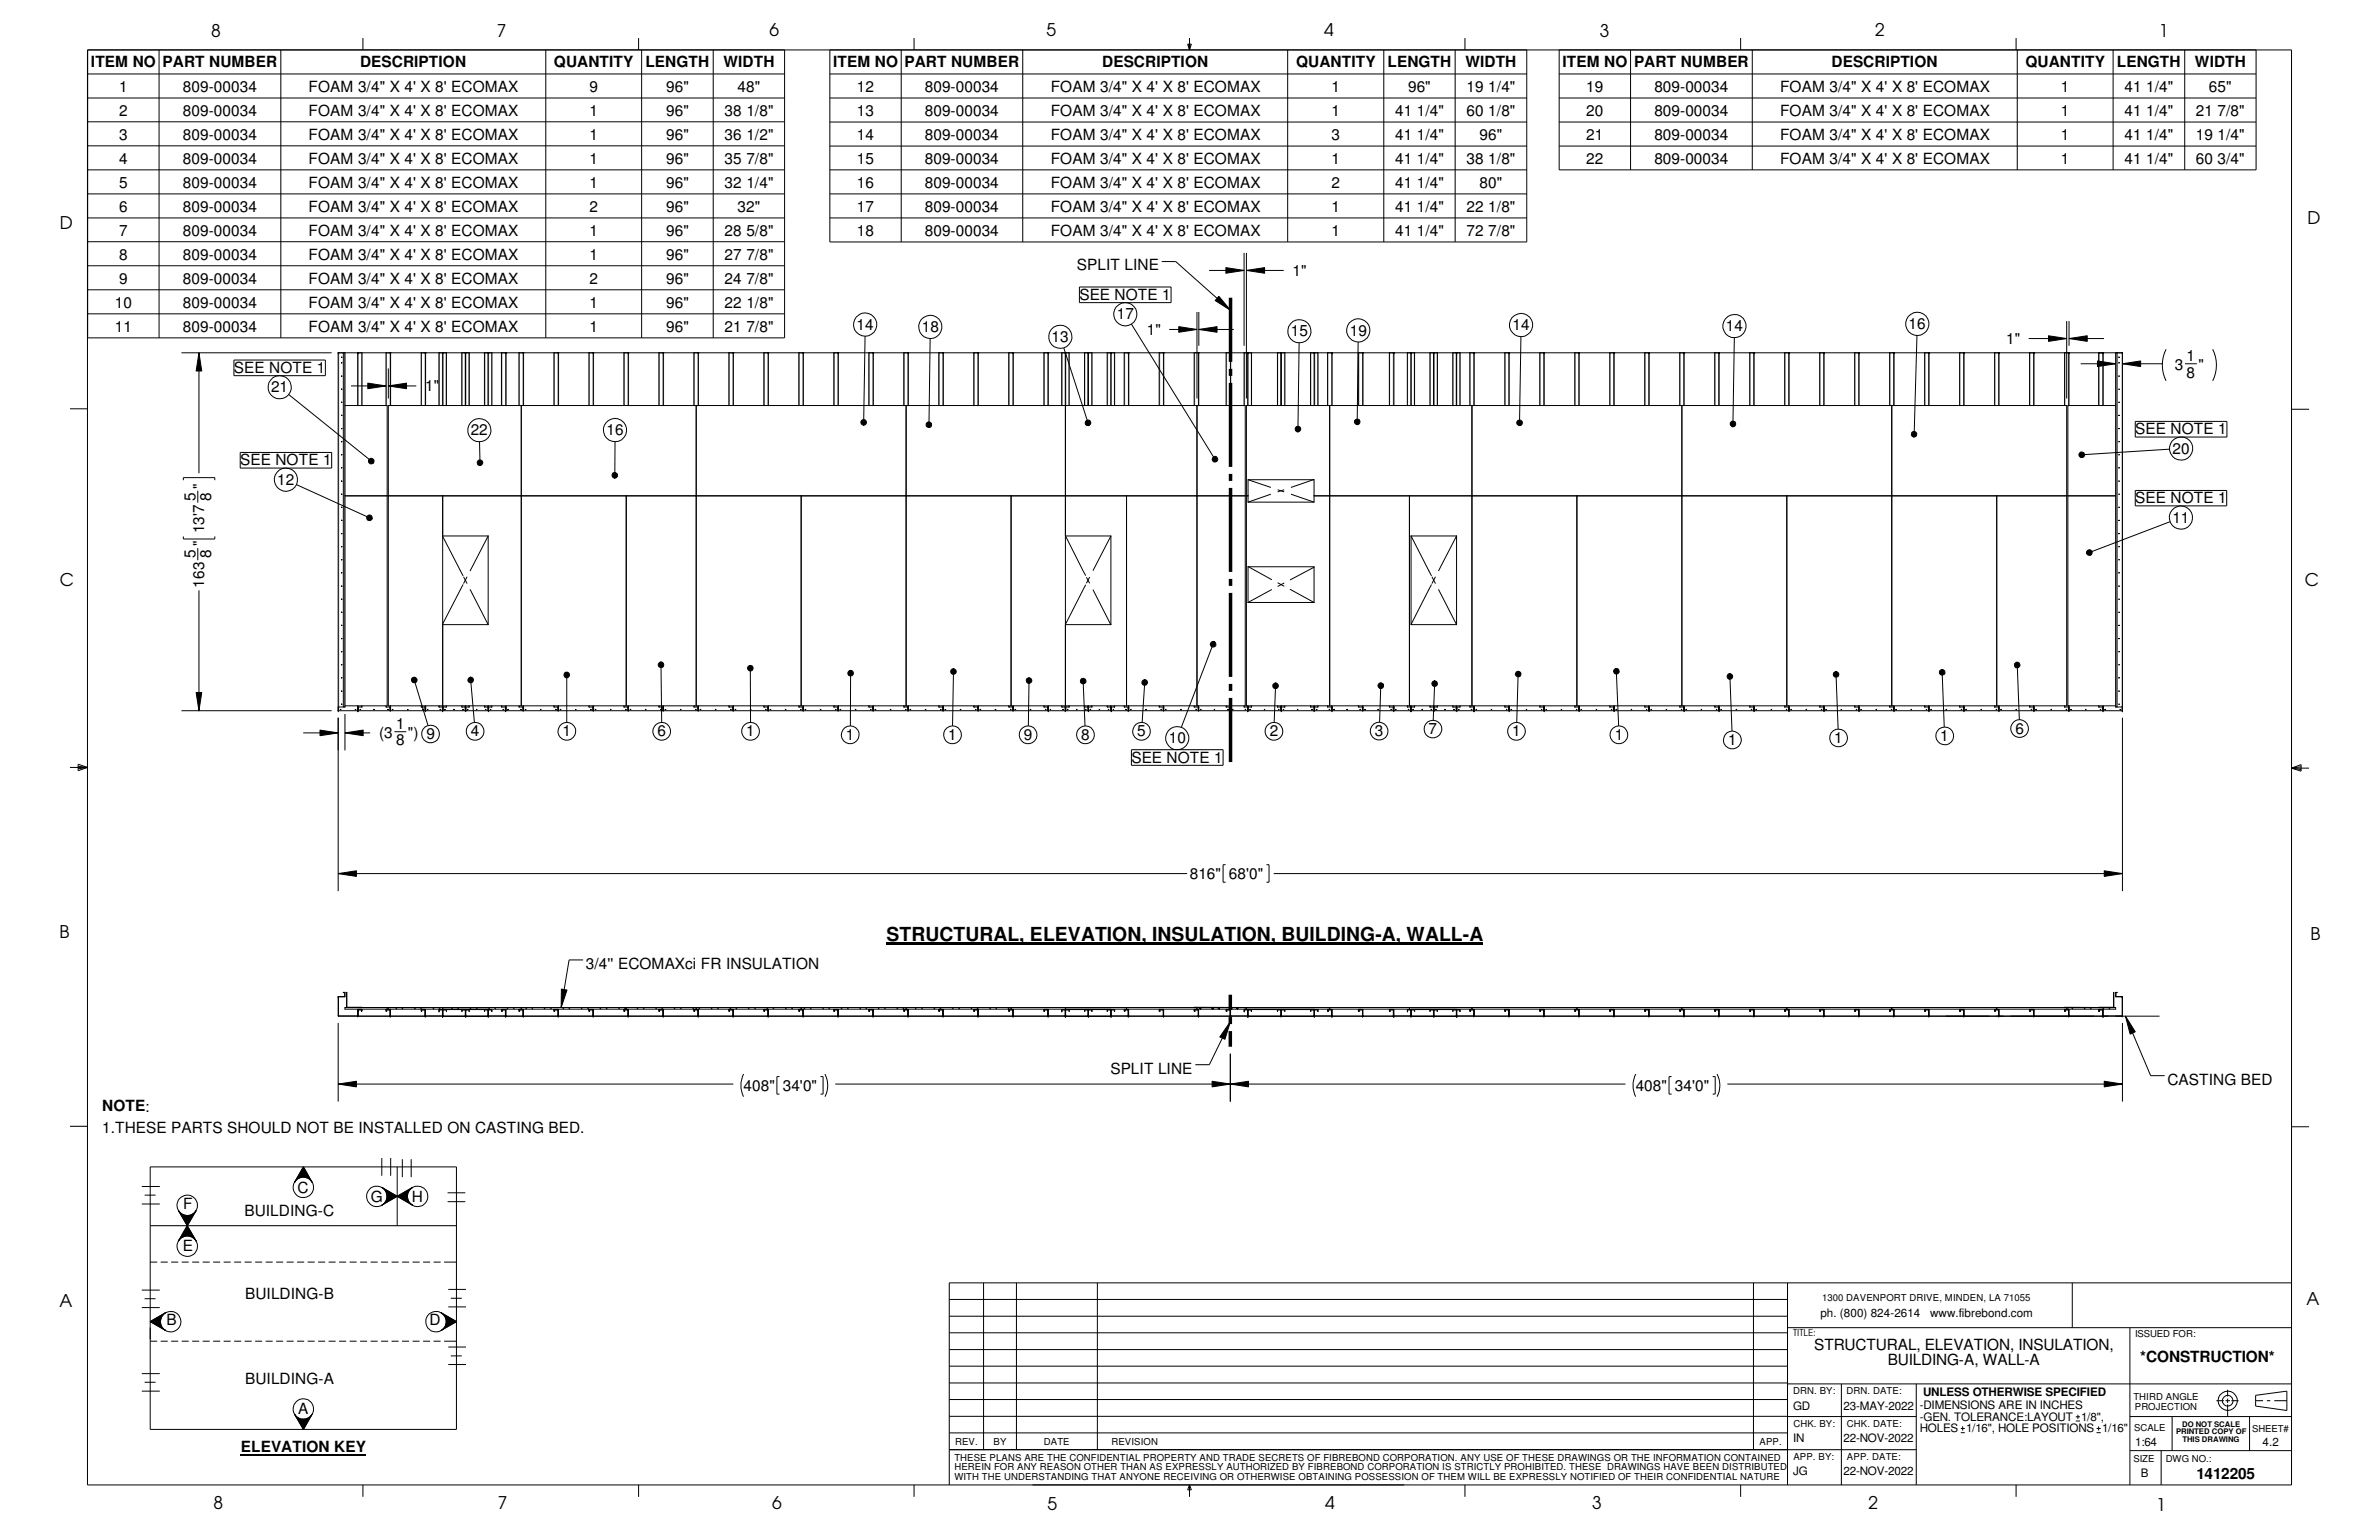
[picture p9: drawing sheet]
<svg xmlns="http://www.w3.org/2000/svg" width="432mm" height="279mm" viewBox="0 0 432 279" stroke-linecap="round" stroke-linejoin="round" font-family="sans-serif">
<defs><g id="words">
<text font-size="3.5" x="160.9" y="170.7">STRUCTURAL, ELEVATION, INSULATION, BUILDING-A, WALL-A</text>
<g font-size="3.2">
<text x="38.3" y="6.6">8</text>
<text x="90.2" y="6.7">7</text>
<text x="139.7" y="6.5">6</text>
<text x="190" y="6.5">5</text>
<text x="240.4" y="6.6">4</text>
<text x="290.4" y="6.7">3</text>
<text x="340.4" y="6.5">2</text>
<text x="391.8" y="6.7">1</text>
<text x="10.9" y="41.5">D</text>
<text x="418.8" y="40.7">D</text>
<text x="10.8" y="106.3">C</text>
<text x="418.3" y="106.4">C</text>
<text x="10.8" y="170.2">B</text>
<text x="419.4" y="170.6">B</text>
<text x="10.8" y="237.2">A</text>
<text x="418.6" y="236.7">A</text>
<text x="38.8" y="273.8">8</text>
<text x="90.3" y="273.8">7</text>
<text x="140.2" y="273.8">6</text>
<text x="190.1" y="273.9">5</text>
<text x="240.5" y="273.8">4</text>
<text x="289" y="273.9">3</text>
<text x="339.1" y="273.9">2</text>
<text x="391.3" y="274.1">1</text>
</g>
<g font-size="2.8">
<text x="16.5" y="12.2">ITEM NO PART NUMBER</text>
<text x="21.6" y="16.7">1</text>
<text x="33.2" y="16.7">809-00034</text>
<text x="56" y="16.7">FOAM 3/4&quot; X 4' X 8' ECOMAX</text>
<text x="65.4" y="12.2">DESCRIPTION</text>
<text x="100.5" y="12.2">QUANTITY</text>
<text x="107" y="16.7">9</text>
<text x="117.1" y="12.2">LENGTH</text>
<text x="120.9" y="16.7">96&quot;</text>
<text x="131.3" y="12.2">WIDTH</text>
<text x="133.9" y="16.7">48&quot;</text>
<text x="151.2" y="12.2">ITEM NO PART NUMBER</text>
<text x="155.5" y="16.7">12</text>
<text x="167.9" y="16.7">809-00034</text>
<text x="190.7" y="16.7">FOAM 3/4&quot; X 4' X 8' ECOMAX</text>
<text x="200.1" y="12.2">DESCRIPTION</text>
<text x="235.2" y="12.2">QUANTITY</text>
<text x="241.7" y="16.7">1</text>
<text x="251.8" y="12.2">LENGTH</text>
<text x="255.6" y="16.7">96&quot;</text>
<text x="266" y="12.2">WIDTH</text>
<text x="266.2" y="16.7">19 1/4&quot;</text>
<text x="283.6" y="12.2">ITEM NO PART NUMBER</text>
<text x="287.9" y="16.7">19</text>
<text x="300.3" y="16.7">809-00034</text>
<text x="323.1" y="16.7">FOAM 3/4&quot; X 4' X 8' ECOMAX</text>
<text x="332.4" y="12.2">DESCRIPTION</text>
<text x="367.6" y="12.2">QUANTITY</text>
<text x="374.1" y="16.7">1</text>
<text x="384.2" y="12.2">LENGTH</text>
<text x="385.6" y="16.7">41 1/4&quot;</text>
<text x="398.4" y="12.2">WIDTH</text>
<text x="400.9" y="16.7">65&quot;</text>
<text x="21.6" y="21">2</text>
<text x="33.2" y="21">809-00034</text>
<text x="56" y="21">FOAM 3/4&quot; X 4' X 8' ECOMAX</text>
<text x="107" y="21">1</text>
<text x="120.9" y="21">96&quot;</text>
<text x="131.5" y="21">38 1/8&quot;</text>
<text x="155.5" y="21">13</text>
<text x="167.9" y="21">809-00034</text>
<text x="190.7" y="21">FOAM 3/4&quot; X 4' X 8' ECOMAX</text>
<text x="241.7" y="21">1</text>
<text x="253.2" y="21">41 1/4&quot;</text>
<text x="266.2" y="21">60 1/8&quot;</text>
<text x="287.9" y="21">20</text>
<text x="300.3" y="21">809-00034</text>
<text x="323.1" y="21">FOAM 3/4&quot; X 4' X 8' ECOMAX</text>
<text x="374.1" y="21">1</text>
<text x="385.6" y="21">41 1/4&quot;</text>
<text x="398.6" y="21">21 7/8&quot;</text>
<text x="21.6" y="25.4">3</text>
<text x="21.6" y="29.7">4</text>
<text x="33.2" y="25.4">809-00034</text>
<text x="33.2" y="29.7">809-00034</text>
<text x="56" y="25.4">FOAM 3/4&quot; X 4' X 8' ECOMAX</text>
<text x="56" y="29.7">FOAM 3/4&quot; X 4' X 8' ECOMAX</text>
<text x="107" y="25.4">1</text>
<text x="107" y="29.7">1</text>
<text x="120.9" y="25.4">96&quot;</text>
<text x="120.9" y="29.7">96&quot;</text>
<text x="131.5" y="25.4">36 1/2&quot;</text>
<text x="131.5" y="29.7">35 7/8&quot;</text>
<text x="155.5" y="25.4">14</text>
<text x="155.5" y="29.8">15</text>
<text x="167.9" y="25.4">809-00034</text>
<text x="167.9" y="29.8">809-00034</text>
<text x="190.7" y="25.4">FOAM 3/4&quot; X 4' X 8' ECOMAX</text>
<text x="190.7" y="29.8">FOAM 3/4&quot; X 4' X 8' ECOMAX</text>
<text x="241.7" y="25.4">3</text>
<text x="241.7" y="29.8">1</text>
<text x="253.2" y="25.4">41 1/4&quot;</text>
<text x="253.2" y="29.8">41 1/4&quot;</text>
<text x="266.2" y="29.8">38 1/8&quot;</text>
<text x="268.6" y="25.4">96&quot;</text>
<text x="287.9" y="25.4">21</text>
<text x="287.9" y="29.8">22</text>
<text x="300.3" y="25.4">809-00034</text>
<text x="300.3" y="29.8">809-00034</text>
<text x="323.1" y="25.4">FOAM 3/4&quot; X 4' X 8' ECOMAX</text>
<text x="323.1" y="29.8">FOAM 3/4&quot; X 4' X 8' ECOMAX</text>
<text x="374.1" y="25.4">1</text>
<text x="374.1" y="29.8">1</text>
<text x="385.6" y="25.4">41 1/4&quot;</text>
<text x="385.6" y="29.8">41 1/4&quot;</text>
<text x="398.6" y="25.4">19 1/4&quot;</text>
<text x="398.6" y="29.8">60 3/4&quot;</text>
<text x="21.6" y="34.1">5</text>
<text x="33.2" y="34.1">809-00034</text>
<text x="56" y="34.1">FOAM 3/4&quot; X 4' X 8' ECOMAX</text>
<text x="107" y="34.1">1</text>
<text x="120.9" y="34.1">96&quot;</text>
<text x="131.5" y="34.1">32 1/4&quot;</text>
<text x="155.5" y="34.1">16</text>
<text x="167.9" y="34.1">809-00034</text>
<text x="190.7" y="34.1">FOAM 3/4&quot; X 4' X 8' ECOMAX</text>
<text x="241.7" y="34.1">2</text>
<text x="253.2" y="34.1">41 1/4&quot;</text>
<text x="268.6" y="34.1">80&quot;</text>
<text x="21.6" y="38.4">6</text>
<text x="33.2" y="38.4">809-00034</text>
<text x="56" y="38.4">FOAM 3/4&quot; X 4' X 8' ECOMAX</text>
<text x="107" y="38.4">2</text>
<text x="120.9" y="38.4">96&quot;</text>
<text x="133.9" y="38.4">32&quot;</text>
<text x="155.5" y="38.4">17</text>
<text x="167.9" y="38.4">809-00034</text>
<text x="190.7" y="38.4">FOAM 3/4&quot; X 4' X 8' ECOMAX</text>
<text x="241.7" y="38.4">1</text>
<text x="253.2" y="38.4">41 1/4&quot;</text>
<text x="266.2" y="38.4">22 1/8&quot;</text>
<text x="21.6" y="42.8">7</text>
<text x="21.6" y="47.2">8</text>
<text x="33.2" y="42.8">809-00034</text>
<text x="33.2" y="47.2">809-00034</text>
<text x="56" y="42.8">FOAM 3/4&quot; X 4' X 8' ECOMAX</text>
<text x="56" y="47.2">FOAM 3/4&quot; X 4' X 8' ECOMAX</text>
<text x="107" y="42.8">1</text>
<text x="107" y="47.2">1</text>
<text x="120.9" y="42.8">96&quot;</text>
<text x="120.9" y="47.2">96&quot;</text>
<text x="131.5" y="42.8">28 5/8&quot;</text>
<text x="131.5" y="47.2">27 7/8&quot;</text>
<text x="155.5" y="42.8">18</text>
<text x="167.9" y="42.8">809-00034</text>
<text x="190.7" y="42.8">FOAM 3/4&quot; X 4' X 8' ECOMAX</text>
<text x="241.7" y="42.8">1</text>
<text x="253.2" y="42.8">41 1/4&quot;</text>
<text x="266.2" y="42.8">72 7/8&quot;</text>
<text x="21.6" y="51.5">9</text>
<text x="33.2" y="51.5">809-00034</text>
<text x="56" y="51.5">FOAM 3/4&quot; X 4' X 8' ECOMAX</text>
<text x="107" y="51.5">2</text>
<text x="120.9" y="51.5">96&quot;</text>
<text x="131.5" y="51.5">24 7/8&quot;</text>
<text x="195.5" y="49.1">SPLIT LINE</text>
<text x="234.6" y="50">1&quot;</text>
<text x="20.8" y="55.8">10</text>
<text x="33.2" y="55.8">809-00034</text>
<text x="56" y="55.8">FOAM 3/4&quot; X 4' X 8' ECOMAX</text>
<text x="107" y="55.8">1</text>
<text x="120.9" y="55.8">96&quot;</text>
<text x="131.5" y="55.8">22 1/8&quot;</text>
<text x="155.4" y="59.8">14</text>
<text x="195.9" y="54.4">SEE NOTE 1</text>
<text x="202.7" y="58">17</text>
<text x="274.5" y="59.9">14</text>
<text x="346.4" y="59.7">16</text>
<text x="20.8" y="60.2">11</text>
<text x="33.2" y="60.2">809-00034</text>
<text x="56" y="60.2">FOAM 3/4&quot; X 4' X 8' ECOMAX</text>
<text x="107" y="60.2">1</text>
<text x="120.9" y="60.2">96&quot;</text>
<text x="131.5" y="60.2">21 7/8&quot;</text>
<text x="167.3" y="60.2">18</text>
<text x="190.9" y="62.1">13</text>
<text x="208.2" y="60.7">1&quot;</text>
<text x="234.3" y="61">15</text>
<text x="245" y="60.9">19</text>
<text x="313.2" y="60.1">14</text>
<text x="364.1" y="62.4">1&quot;</text>
<text x="396.9" y="65.6">1</text>
<text x="42.5" y="67.7">SEE NOTE 1</text>
<text x="49.2" y="71.2">21</text>
<text x="77.2" y="71">1&quot;</text>
<text x="394.8" y="67.2">3</text>
<text x="396.9" y="68.5">8</text>
<text x="399" y="67.2">&quot;</text>
<text x="85.4" y="79">22</text>
<text x="110.1" y="79">16</text>
<text x="387.6" y="78.8">SEE NOTE 1</text>
<text x="394.3" y="82.3">20</text>
<text x="37" y="88.7" transform="rotate(-90 37 88.7)">&quot;</text>
<text x="43.6" y="84.5">SEE NOTE 1</text>
<text x="50.3" y="88">12</text>
<text x="35.5" y="90.9" transform="rotate(-90 35.5 90.9)">5</text>
<text x="38.4" y="90.9" transform="rotate(-90 38.4 90.9)">8</text>
<text x="387.6" y="91.3">SEE NOTE 1</text>
<text x="394.3" y="94.8">11</text>
<text x="35.5" y="101.3" transform="rotate(-90 35.5 101.3)">5</text>
<text x="37" y="99.1" transform="rotate(-90 37 99.1)">&quot;</text>
<text x="37" y="96.7" transform="rotate(-90 37 96.7)">13'7</text>
<text x="38.4" y="101.3" transform="rotate(-90 38.4 101.3)">8</text>
<text x="37" y="106.6" transform="rotate(-90 37 106.6)">163</text>
<text x="68.8" y="133.9">(3</text>
<text x="71.9" y="135.2">8</text>
<text x="71.9" y="132.3">1</text>
<text x="74" y="133.9">&quot;) 9</text>
<text x="85.4" y="133.6">4</text>
<text x="102.1" y="133.6">1</text>
<text x="119.3" y="133.6">6</text>
<text x="135.4" y="133.6">1</text>
<text x="153.5" y="134.2">1</text>
<text x="172.1" y="134.2">1</text>
<text x="185.8" y="134.2">9</text>
<text x="196.2" y="134.2">8</text>
<text x="206.4" y="133.6">5</text>
<text x="212.1" y="134.9">10</text>
<text x="230.5" y="133.6">2</text>
<text x="249.6" y="133.6">3</text>
<text x="259.3" y="133.2">7</text>
<text x="274.4" y="133.6">1</text>
<text x="293.1" y="134.2">1</text>
<text x="313.6" y="135.2">1</text>
<text x="332.9" y="134.8">1</text>
<text x="352.2" y="134.5">1</text>
<text x="365.8" y="133.1">6</text>
<text x="205.4" y="138.4">SEE NOTE 1</text>
<text x="215.9" y="159.5">816&quot;</text>
<text x="223.1" y="159.5">68'0&quot;</text>
<text x="106.3" y="175.8">3/4'' ECOMAXci FR INSULATION</text>
<text x="135" y="197.9">408&quot;</text>
<text x="142.1" y="197.9">34'0&quot;</text>
<text x="201.5" y="194.8">SPLIT LINE</text>
<text x="296.9" y="197.9">408&quot;</text>
<text x="304" y="197.9">34'0&quot;</text>
<text x="393.4" y="196.8">CASTING BED</text>
<text x="18.5" y="201.6">NOTE:</text>
<text x="18.5" y="205.5">1.THESE PARTS SHOULD NOT BE INSTALLED ON CASTING BED.</text>
<text x="33.3" y="219.4">F</text>
<text x="44.4" y="220.6">BUILDING-C</text>
<text x="54" y="216.4">C</text>
<text x="67.3" y="218.1">G</text>
<text x="74.8" y="218.1">H</text>
<text x="33.2" y="226.9">E</text>
<text x="44.5" y="235.7">BUILDING-B</text>
<text x="30.2" y="240.5">B</text>
<text x="77.9" y="240.5">D</text>
<text x="329.3" y="244.9">STRUCTURAL, ELEVATION, INSULATION,</text>
<text x="44.5" y="251.2">BUILDING-A</text>
<text x="342.6" y="247.7">BUILDING-A, WALL-A</text>
<text x="388.5" y="247.1">*CONSTRUCTION*</text>
<text x="54.1" y="256.5">A</text>
<text x="43.7" y="263.5">ELEVATION KEY</text>
<text x="398.7" y="268.4">1412205</text>
</g>
<g font-size="2.1">
<text x="330.4" y="239">ph. (800) 824-2614</text>
<text x="350.4" y="239">www.fibrebond.com</text>
<text x="325.5" y="255.7">GD</text>
<text x="334.6" y="255.7">23-MAY-2022</text>
<text x="348.4" y="255.7">-DIMENSIONS ARE IN INCHES</text>
<text x="348.4" y="257.8">-GEN. TOLERANCE:LAYOUT</text>
<text x="349" y="253.2">UNLESS OTHERWISE SPECIFIED</text>
<text x="377.7" y="257.8">1/8&quot;,</text>
<text x="325.5" y="261.6">IN</text>
<text x="334.6" y="261.6">22-NOV-2022</text>
<text x="348.4" y="259.9">HOLES 1/16&quot;, HOLE POSITIONS 1/16&quot;</text>
<text x="387.6" y="262.4">1:64</text>
<text x="410.7" y="262.4">4.2</text>
<text x="325.5" y="267.6">JG</text>
<text x="334.6" y="267.6">22-NOV-2022</text>
<text x="388.6" y="267.9">B</text>
</g>
<g font-size="1.7">
<text x="330.7" y="236.1">1300 DAVENPORT DRIVE, MINDEN, LA 71055</text>
<text x="325.5" y="242.4">TITLE:</text>
<text x="387.5" y="242.7">ISSUED FOR:</text>
<text x="325.5" y="252.9">DRN. BY:</text>
<text x="335.2" y="252.9">DRN. DATE:</text>
<text x="387.2" y="254">THIRD ANGLE</text>
<text x="387.5" y="255.7">PROJECTION</text>
<text x="173.4" y="262.2">REV.</text>
<text x="180.3" y="262.2">BY</text>
<text x="189.5" y="262.2">DATE</text>
<text x="201.7" y="262.2">REVISION</text>
<text x="319.4" y="262.2">APP.</text>
<text x="325.5" y="258.9">CHK. BY:</text>
<text x="335.2" y="258.9">CHK. DATE:</text>
<text x="387.4" y="259.7">SCALE</text>
<text x="408.8" y="259.8">SHEET#</text>
<text x="173.2" y="268.6">WITH THE UNDERSTANDING THAT ANYONE RECEIVING OR OTHERWISE OBTAINING POSSESSION OF THEM WILL BE EXPRESSLY NOTIFIED OF THEIR CONFIDENTIAL NATURE</text>
<text x="173.2" y="266.8">HEREIN FOR ANY REASON OTHER THAN AS EXPRESSLY AUTHORIZED BY FIBREBOND CORPORATION IS STRICTLY PROHIBITED. THESE DRAWINGS HAVE BEEN DISTRIBUTED</text>
<text x="173.2" y="265">THESE PLANS ARE THE CONFIDENTIAL PROPERTY AND TRADE SECRETS OF FIBREBOND CORPORATION. ANY USE OF THESE DRAWINGS OR THE INFORMATION CONTAINED</text>
<text x="325.5" y="264.9">APP. BY:</text>
<text x="335.2" y="264.8">APP. DATE:</text>
<text x="387.2" y="265.3">SIZE</text>
<text x="393.1" y="265.3">DWG NO.:</text>
</g>
<g font-size="1.4">
<text x="395" y="260.2">PRINTED COPY OF</text>
<text x="396.1" y="258.8">DO NOT SCALE</text>
<text x="396.2" y="261.7">THIS DRAWING</text>
</g>
</g></defs>
<g fill="none" stroke="#000" stroke-width=".18">
<path d="M15.9 9.1h400v260.3h-400zM15.9 9.1v52.2h126.5v-52.2M15.9 17.8h126.5M15.9 13.4h126.5M28.9 9.1v52.2M51 9.1v52.2M65.9 6.9v2.2M99.1 9.1v52.2M115.9 6.9v2.2M116.5 9.1v52.2M129.5 9.1v52.2M150.6 17.8h126.5"/>
<path d="M150.6 9.1v34.8h126.5v-34.8M150.6 13.4h126.5M163.6 9.1v34.8M165.9 6.9v2.2M185.6 9.1v34.8M215.6 8h.6l-.3 1.1zM215.7 8l.2 1.1M215.9 6.9v2.2M216 8l-.1 1.1M233.7 9.1v34.8M251.2 9.1v34.8M264.1 9.1v34.8"/>
<path d="M265.9 6.9v2.2M283 17.8h126.5M283 9.1v21.7h126.5v-21.7M283 13.4h126.5M296 9.1v21.7M315.9 6.9v2.2M318.1 9.1v21.7M365.9 6.9v2.2M366.1 9.1v21.7M383.5 9.1v21.7M396.5 9.1v21.7M15.9 22.1h126.5"/>
<path d="M15.9 26.5h126.5M15.9 30.8h126.5M15.9 35.2h126.5M15.9 39.5h126.5M150.6 30.8h126.5M150.6 35.2h126.5M150.6 39.5h126.5M150.6 22.1h126.5M150.6 26.5h126.5M283 22.1h126.5M283 26.5h126.5M15.9 43.9h126.5"/>
<path d="M15.9 48.2h126.5M15.9 52.6h126.5M15.9 56.9h126.5M195.9 52.1h16.7v2.8h-16.7zM205.4 58.8l15.1 24.5M210.9 47.5h2.5l10 8.8M212.2 59.8h5.1M214 59.3l3.3 .5-3.3 .5zM217.3 56.6v15.7M217.6 59.8l3.3-.5v1zM217.6 56.6v6.1M217.6 59.8h6.3"/>
<path d="M219.5 49.1h6.3M221.2 53.8l2.2 2.5-2.8-1.8zM222.5 48.6l3.3 .5-3.3 .5zM225.8 45.9v16.8M226.2 49.1l3.3-.5v1zM226.2 45.9v26.4M226.2 49.1h6.8M375.1 58.3v14M375.5 58.3v4.4M12.7 74.2h3.2M32.9 64h27.3M36.1 64l.5 3.3h-1z"/>
<path d="M36.1 64v21.9M42.5 65.3h16.6v2.9h-16.6zM52.4 71.6l15 12.1M61.4 64h.1M61.4 64v64.9M61.4 64h323.9M62 64.8h.1zM62 77.7l.1 .1zM62 72.9l.1 .1zM62 68.2h.1zM62 65.8h.1zM62 70.6h.1z"/>
<path d="M62 75.3l.1 .1zM62.3 64v64.3M62.6 64v64.3h-1.2M62.6 73.6h7.7v54.5h-7.7M63.7 70h6.4M64.9 64h.1M64.9 64v9.6M65 64h.1M65.7 64v9.6M66.8 69.5l3.3 .5-3.3 .5zM70.1 64v9.6M70.5 70l3.3-.5v1z"/>
<path d="M70.5 73.6h155.5v54.5h-155.5zM70.5 66.8v5.5M70.5 70h5.1M70.9 64h.1M70.9 64v9.6M76.5 64v9.6M77.2 64v9.6M77.3 64h.1M79.7 64v9.6M80.3 64h.1M80.3 64v9.6M81 64v9.6"/>
<path d="M83.8 64v9.6M84.5 64v9.6M84.5 64h.1M85.2 64v9.6M87.9 64v9.6M88.6 64v9.6M88.7 64h.1M89.3 64v9.6M91 64v9.6M91.7 64h.1M91.8 64h.1M91.8 64v9.6"/>
<path d="M94.2 64v9.6M94.6 73.6v54.5M95 64h.1M95 64v9.6M100.5 64v9.6M101.3 64h.1M101.3 64v9.6M106.9 64v9.6M107.7 64h.1M107.7 64v9.6M113.2 64v9.6M114 64h.1"/>
<path d="M114 64v9.6M119.6 64v9.6M120.4 64h.1M120.4 64v9.6M125.9 64v9.6M126.4 73.6v54.5M126.7 64h.1M126.7 64v9.6M132.3 64v9.6M133.1 64h.1M133.1 64v9.6M138.6 64v9.6"/>
<path d="M139.4 64h.1M139.4 64v9.6M145 64v9.6M145.8 64h.1M145.8 64v9.6M151.3 64v9.6M152.1 64h.1M152.1 64v9.6M156.4 76.2a.51 .51 0 0 1 .8 .2 .51 .51 0 0 1-.4 .7v-.5v.5a.51 .51 0 0 1-.5-.3 .51 .51 0 0 1 .1-.6zM157 61l-.2 15.6M157.7 64v9.6M158.5 64h.1"/>
<path d="M158.5 64v9.6M164 64v9.6M164.5 73.6v54.5M164.8 64h.1M164.8 64v9.6M168.2 76.7a.5 .5 0 0 1 .9 .2l-.1 .5-.4 .2v-.6v.6l-.5-.3zM168.8 61.4l-.2 15.6M170.4 64v9.6M171.2 64h.1M171.2 64v9.6M176.7 64v9.6M177.5 64h.1"/>
<path d="M177.5 64v9.6M183.1 64v9.6M183.9 64h.1M183.9 64v9.6M189.5 64v9.6M190.2 64v9.6M190.3 64h.1M192.7 64v9.6M193.1 63.1l4.4 13.6M193.3 64h.1M193.4 64v64.9M194.1 64v9.6"/>
<path d="M196.8 64v9.6M197.1 76.3a.52 .52 0 0 1 .8 .2 .52 .52 0 0 1-.3 .7l-.1-.5 .1 .5a.51 .51 0 0 1-.6-.2 .51 .51 0 0 1 .1-.7zM197.5 64v9.6M197.6 64h.1M198.2 64v9.6M201 64v9.6M201.6 64v9.6M201.7 64h.1M202.3 64v9.6M204 64v9.6M204.8 64h.1M204.9 64h.1"/>
<path d="M204.9 64v9.6M210.4 64v9.6M211.2 64h.1M211.2 64v9.6M216.7 64v9.6M217.3 73.6v54.5M217.6 64h.1M217.6 64v9.6M222.5 64v9.6M223.3 64h.1M223.4 64v9.6M223.4 64h.1"/>
<path d="M225.8 64v9.6M226.2 73.6h148.9v54.5h-148.9zM226.4 64h.1M226.5 64v9.6M226.5 64h.1M227.2 64v9.6M231.9 64v9.6M232.5 64v9.6M232.6 64h.1M233.2 64v9.6M235.2 77.5a.51 .51 0 0 1 .9 .2 .51 .51 0 0 1-.5 .7v-.5v.5a.52 .52 0 0 1-.5-.4 .52 .52 0 0 1 .1-.5zM235.8 62.2l-.2 15.7"/>
<path d="M237.9 64v9.6M238.5 64h.1M238.5 64v9.6M239.2 64v9.6M241 64v9.6M241.3 73.6v54.5M241.8 64h.1M241.8 64v9.6M246 76.2a.51 .51 0 0 1 .8 .2 .51 .51 0 0 1-.5 .6v-.5v.5h-.1a.51 .51 0 0 1-.2-.8zM246.5 62.1l-.2 14.4M246.5 64v9.6M247.4 64h.1"/>
<path d="M247.4 64v9.6M252.2 64v9.6M253 64h.1M253 64v9.6M255.4 64v9.6M256 64h.1M256.1 64v9.6M256.2 64h.1M256.8 64v9.6M259.5 64v9.6M260.2 64h.1M260.2 64v9.6"/>
<path d="M260.3 64h.1M260.9 64v9.6M263.7 64v9.6M264.4 64v9.6M264.4 64h.1M265 64v9.6M266.8 64v9.6M267.2 73.6v54.5M267.5 64h.1M267.5 64v9.6M267.6 64h.1M273.1 64v9.6"/>
<path d="M273.9 64v9.6M273.9 64h.1M275.5 76.3a.52 .52 0 0 1 .8 .2 .52 .52 0 0 1-.5 .7v-.5v.5h-.2a.49 .49 0 0 1-.1-.9zM276.1 61.1l-.3 15.6M279.5 64v9.6M280.2 64v9.6M280.3 64h.1M285.8 64v9.6M286.6 64v9.6M286.6 64h.1M292.2 64v9.6M292.9 64v9.6"/>
<path d="M293 64h.1M298.5 64v9.6M299.3 64v9.6M299.3 64h.1M304.9 64v9.6M305.3 73.6v54.5M305.6 64v9.6M305.7 64h.1M311.2 64v9.6M312 64v9.6M312 64h.1M314.2 76.5a.51 .51 0 0 1 .8 .2 .51 .51 0 0 1-.5 .7v-.5v.5l-.3-.1a.47 .47 0 0 1 0-.8z"/>
<path d="M314.8 61.3l-.3 15.6M317.6 64v9.6M318.3 64v9.6M318.4 64h.1M323.9 64v9.6M324.7 64v9.6M324.7 64h.1M330.3 64v9.6M331 64v9.6M331.1 64h.1M336.6 64v9.6M337.4 64v9.6"/>
<path d="M337.4 64h.1M343 64v9.6M343.4 73.6v54.5M343.7 64v9.6M343.8 64h.1M347 78.4a.52 .52 0 0 1 .9 .2 .52 .52 0 0 1-.5 .7v-.5v.5l-.2-.1a.51 .51 0 0 1-.2-.8zM347.9 60.9l-.5 17.9M349.3 64v9.6M350.1 64v9.6M350.1 64h.1M355.7 64v9.6M356.4 64v9.6"/>
<path d="M356.5 64h.1M362 64v9.6M362.8 64v9.6M362.8 64h.1M368.2 61.4h6.9M368.4 64v9.6M369.1 64v9.6M369.2 64h.1M371.8 60.9l3.3 .5-3.3 .5zM374.7 64v9.6M375.5 64v9.6M375.5 61.4l3.3-.5v1z"/>
<path d="M375.5 64h.1M375.5 61.4h6.4M377.7 66h6.3M380.7 65.5l3.3 .5-3.3 .5zM380.9 64v9.6M381.7 64h.1M381.7 64v9.6M384 64v64.3h1.2M384 73.6h-8.7v54.5h8.7M384.3 64v64.3M384.6 64.8v.1zM384.6 75.4v-.1z"/>
<path d="M384.6 73v-.1zM384.6 70.6h.1M384.6 68.2v.1zM384.6 65.8h.1M384.6 77.7v.1zM385.2 64h.1M385.2 66l3.3-.5v1zM385.2 64v64.9M385.2 66h7.3M387.6 76.5h16.6v2.8h-16.6zM393.1 63.4a6.4 6.4 0 0 0 0 5.7M396.6 66h2.1"/>
<path d="M401.6 63.4a6.4 6.4 0 0 1 0 5.7M415.9 74.3h3.2M33.3 87.1v-.4h5.7v.4M33.3 97.3v.5h5.7v-.5M35.9 89v2.2M35.9 99.4v2.2M43.6 82.1h16.6v2.8h-16.6zM53.8 87.9l13.3 6M62 96.8v.1zM62.1 94.4h.1M62 92v.1zM62 89.6v.1z"/>
<path d="M62 87.2v.1zM62 84.8v.1zM62 82.5h.1zM62 80.1h.1zM62 99.1v.1zM62.6 90h7.7M66.6 93.7a.51 .51 0 0 1 .7-.2 .51 .51 0 0 1 .2 .6l-.4-.2 .4 .2a.51 .51 0 0 1-.7 .3 .51 .51 0 0 1-.2-.7zM67 83.4a.51 .51 0 0 1 .7-.1 .51 .51 0 0 1 .1 .7l-.4-.3 .4 .3a.51 .51 0 0 1-.7 0 .51 .51 0 0 1-.1-.6zM70.5 90h155.5M80.3 97.2l3.7 7.2M80.3 90v38.9M80.3 97.2h8.3"/>
<path d="M86.7 83.6a.51 .51 0 0 1 .9 .1 .51 .51 0 0 1-.5 .8v-.6v.6a.51 .51 0 0 1-.4-.3 .51 .51 0 0 1 0-.6zM87 80.1l.1 3.8M88.6 97.2v16.1M88.6 97.2l-3.3 6.3M111.2 85.9a.52 .52 0 0 1 .9 .1 .52 .52 0 0 1-.5 .7v-.5v.5a.53 .53 0 0 1-.5-.3 .53 .53 0 0 1 .1-.5zM111.6 80.1v6.1M113.7 90v38.1M145.4 90v38.1M183.5 90v38.1M193.4 97.2h8.2M193.4 97.2l3.7 7.2M201.6 97.2v16.1h-8.2l3.7-7.2"/>
<path d="M201.6 97.2l-3.2 6.3M204.5 90v38.1M220.1 83a.5 .5 0 0 1 .8 0 .5 .5 0 0 1-.1 .7l-.3-.4 .3 .4a.5 .5 0 0 1-.6 0 .5 .5 0 0 1-.1-.7zM226.2 90h.3M226.5 87v4.1M226.5 87h12v4.1M226.5 91.1h12M226.5 87l4.2 1.4M230.7 89.7l-4.2 1.4M231.9 88.9l1.2 .3M233.1 88.9l-1.2 .3M234.3 89.7l4.2 1.4"/>
<path d="M238.5 90h136.6M238.5 87l-4.2 1.4M255.8 90v38.1M256.1 97.2v16.1M256.1 97.2h8.3M256.1 97.2l3.7 7.2M264.4 97.2v16.1M264.4 97.2l-3.3 6.3M286.2 90v38.1M324.3 90v38.1M362.4 90v38.1M375.3 90h8.7"/>
<path d="M377.5 82.2a.5 .5 0 0 1 .8 0 .5 .5 0 0 1-.3 .8 .5 .5 0 0 1-.6-.5h.5h-.5zM384.6 99.2h.1M384.6 96.8v.1zM384.6 94.4h.1M384.6 92v.1zM384.6 89.7h.1M384.6 87.2v.1zM384.6 84.9h.1M384.6 82.5h.1M384.6 80.1h.1M387.6 89h16.6v2.8h-16.6zM393.8 81.5l-15.9 1"/>
<path d="M393.9 94.7l-14.7 5.5M36.1 107.1v21.8M62 118.2v.1zM62 115.8v.1zM62 113.4v.1zM62 108.7v.1zM62 106.3v.1zM62 103.9v.1zM62 101.5v.1zM62 111v.1zM80.3 113.3h8.3M84 106.1l-3.7 7.2"/>
<path d="M84.2 104.7l.6 1.1M84.8 104.7l-.6 1.1M85.3 107l3.3 6.3M197.2 104.7l.6 1.1M197.8 104.7l-.6 1.1M198.4 107l3.2 6.4M219.8 116.5l.6-.1-.2 .5 .2-.5a.5 .5 0 0 1 .2 .7 .5 .5 0 0 1-.7 .2 .5 .5 0 0 1-.1-.8zM220.2 116.9l-5.8 15.1M226.5 109.3v-6.5h12v6.5M226.5 109.3h12M226.5 102.8l4.3 2.4M230.8 107l-4.3 2.3"/>
<path d="M231.9 105.7l1.1 .6M233 105.8l-1.1 .6M234.2 106.9l4.3 2.4M238.5 102.9l-4.3 2.3M256.1 113.3h8.3M259.8 106.1l-3.7 7.2M259.9 104.7l.6 1.1M260.5 104.7l-.6 1.1M261.1 107l3.3 6.3M378.8 100a.51 .51 0 0 1 .7-.2 .51 .51 0 0 1 0 .8 .51 .51 0 0 1-.7-.1l.4-.3-.4 .3zM384.6 118.2v.1zM384.6 115.8v.1z"/>
<path d="M384.6 113.5v-.1zM384.6 111.1h.1M384.6 108.7v.1zM384.6 106.3v.1zM384.6 103.9h.1M384.6 101.6h.1M12.7 139.2h3.2M14.2 138.6l1.7 .6-1.7 .6zM14.2 139l1.7 .2M15.9 139.2l-1.7 .3M32.9 128.9h27.3M35.6 125.6h1l-.5 3.3z"/>
<path d="M55 133h6.4M58.1 132.5l3.3 .5-3.3 .5zM61.4 128.9h.1M61.4 130.2v31.5M61.4 128.9h323.8M61.4 128.3v.6M61.8 128.7l.1 .1zM62 127.7v.1zM62 125.3v.1zM62.1 120.6h.1M62 122.9l.1 .1zM62.6 133l3.3-.5v1z"/>
<path d="M62.6 129.5v6.6M62.6 133h4.6M64.5 128.7l.1 .1zM64.9 128.9h.1M64.9 128.1v.8M65 128.3v.6M65 128.9h.1M65.4 128.7v.1zM65.7 128.1v.2h-.8v.6M67.9 128.7v.1zM70.1 128.1v.2h.8M70.4 128.7l.1 .1z"/>
<path d="M70.8 128.3v.6M70.9 128.3h.1M70.9 128.1v.8M71.2 128.7l.1 .1zM71.6 132.8h2.1M74 128.7l.1 .1zM74.8 123l.3-.1 .1 .5-.1-.5a.53 .53 0 0 1 .6 .6 .53 .53 0 0 1-.9 .4 .53 .53 0 0 1 0-.9zM75.2 123.4l2.5 8.2M76.5 128.1v.2h.8v.6M76.7 128.7l.1 .1zM77.2 128.3v.6M77.2 128.1v.8"/>
<path d="M77.3 128.9h.1M77.6 128.7l.1 .1zM79.7 128.1v.2h1.3v-.2M79.9 128.7l.1 .1zM80.3 128.9h.1M80.3 128.3v.6M80.4 128.3v.6M80.7 128.7l.1 .1zM82.4 128.7l.1 .1zM83.8 128.1v.2h1.4v-.2M84 128.7l.1 .1zM84.5 128.3v.6"/>
<path d="M84.5 128.1v.8M84.5 128.9h.1M84.9 128.7l.1 .1zM85 123.1l.4-.2v.5v-.5a.51 .51 0 0 1 .6 .5 .51 .51 0 0 1-.7 .4 .51 .51 0 0 1-.3-.7zM85.4 123.4l.7 7.7M86.5 128.7v.1zM87.9 128.1v.2h1.4v-.2M88.1 128.7h.1zM88.6 128.1v.8M88.6 128.3v.6M88.7 128.9h.1M88.7 128.3v.6"/>
<path d="M89 128.7l.1 .1zM91 128.1v.2h.8M91.3 128.7l.1 .1zM91.7 128.9h.1M91.7 128.3v.6M91.8 128.3v.6M91.8 128.3h.1M91.8 128.1v.8M92.2 128.7l.1 .1zM94.2 128.1v.2h.8M94.5 128.7l.1 .1zM95 128.3v.6"/>
<path d="M95 128.3h.1M95 128.1v.8M95.4 128.7l.1 .1zM98.1 128.7l.1 .1zM100.5 128.1v.2h.8M100.9 128.7l.1 .1zM101.3 128.3h.1M101.3 128.1v.8M101.7 128.7l.1 .1zM102.5 122.1l.4-.1v.5v-.5a.51 .51 0 0 1 .4 .6 .51 .51 0 0 1-.8 .3 .51 .51 0 0 1 0-.8zM102.9 122.5v8.6M104.4 128.7l.2 .1z"/>
<path d="M106.9 128.1v.2h.8M107.2 128.7l.1 .1zM107.7 128.3v.6M107.7 128.3h.1M107.7 128.1v.8M108.1 128.7l.1 .1zM110.8 128.7l.1 .1zM113.2 128.1v.2h.8M113.6 128.7l.1 .1zM114 128.3v.6M114 128.3h.1M114 128.1v.8"/>
<path d="M114.4 128.7l.1 .1zM117.1 128.7l.2 .1zM119.6 128.1v.2h.8M119.6 120.3l.4-.2v.5v-.5a.5 .5 0 0 1 .5 .6 .5 .5 0 0 1-.7 .4 .5 .5 0 0 1-.2-.8zM119.9 128.7l.1 .1zM120 120.6l.1 10.5M120.4 128.3v.6M120.4 128.3h.1M120.4 128.1v.8M120.8 128.7l.1 .1zM123.5 128.7l.1 .1zM125.9 128.1v.2h.8"/>
<path d="M126.3 128.7l.1 .1zM126.7 128.3v.6M126.7 128.3h.1M126.7 128.1v.8M127.1 128.7l.1 .1zM129.8 128.7l.2 .1zM132.3 128.1v.2h.8M132.6 128.7l.1 .1zM133.1 128.3v.6M133.1 128.3h.1M133.1 128.1v.8M133.4 128.7l.2 .1z"/>
<path d="M135.8 120.9l.4-.2v.5v-.5a.51 .51 0 0 1 .5 .7 .51 .51 0 0 1-.8 .3 .51 .51 0 0 1-.1-.8zM136.2 128.7l.1 .1zM136.2 121.2v9.9M138.6 128.1v.2h.8M139 128.7l.1 .1zM139.4 128.3v.6M139.4 128.3h.1M139.4 128.1v.8M139.8 128.7l.1 .1zM142.5 128.7l.2 .1zM145 128.1v.2h.8M145.3 128.7l.1 .1z"/>
<path d="M145.8 128.3v.6M145.8 128.3h.1M145.8 128.1v.8M146.1 128.7l.2 .1zM148.9 128.7l.1 .1zM151.3 128.1v.2h.8M151.7 128.7l.1 .1zM152.1 128.3v.6M152.1 128.3h.1M152.1 128.1v.8M152.5 128.7l.1 .1zM154.1 121.8l.3-.2v.5v-.5a.5 .5 0 0 1 .5 .6 .5 .5 0 0 1-.7 .4 .5 .5 0 0 1-.1-.8z"/>
<path d="M154.4 122.1l-.1 9.6M155.2 128.7l.2 .1zM157.7 128.1v.2h.8M158 128.7l.1 .1zM158.5 128.3v.6M158.5 128.3h.1M158.5 128.1v.8M158.8 128.7l.2 .1zM161.6 128.7l.1 .1zM164 128.1v.2h.8M164.4 128.7l.1 .1zM164.8 128.3v.6"/>
<path d="M164.8 128.3h.1M164.8 128.1v.8M165.2 128.7l.1 .1zM167.9 128.7l.2 .1zM170.4 128.1v.2h.8M170.7 128.7l.1 .1zM171.2 128.3v.6M171.2 128.3h.1M171.2 128.1v.8M171.5 128.7l.2 .1zM172.7 121.5l.4-.2v.5v-.5a.5 .5 0 0 1 .4 .7 .5 .5 0 0 1-.7 .3 .5 .5 0 0 1-.1-.8zM173.1 121.8l-.2 9.9"/>
<path d="M174.3 128.7l.1 .1zM176.7 128.1v.2h.8M177.1 128.7l.1 .1zM177.5 128.3v.6M177.5 128.3h.1M177.5 128.1v.8M177.9 128.7l.1 .1zM180.6 128.7l.2 .1zM183.1 128.1v.2h.8M183.4 128.7l.1 .1zM183.9 128.3v.6M183.9 128.3h.1"/>
<path d="M183.9 128.1v.8M184.2 128.7l.2 .1zM186.4 123.1l.4-.1v.5v-.5a.51 .51 0 0 1 .4 .7 .51 .51 0 0 1-.8 .2 .51 .51 0 0 1 0-.8zM186.8 123.5l-.2 8.2M187 128.7l.1 .1zM189.5 128.1v.2h.8v.6M189.8 128.7l.1 .1zM190.2 128.3v.6M190.2 128.1v.8M190.3 128.9h.1M190.6 128.7l.1 .1zM192.7 128.1v.2h1.4v-.2"/>
<path d="M193 128.7v.1zM193.3 128.9h.1M193.3 128.3v.6M193.4 128.3v.6M193.8 128.7v.1zM195.4 128.7l.1 .1zM196.2 123.2l.4-.1v.5v-.5a.51 .51 0 0 1 .5 .6 .51 .51 0 0 1-.7 .3 .51 .51 0 0 1-.2-.8zM196.6 123.6l.3 8.1M196.8 128.1v.2h1.4v-.2M197 128.7l.1 .1zM197.5 128.3v.6M197.5 128.1v.8"/>
<path d="M197.6 128.9h.1M197.6 128.3v.6M197.9 128.7l.1 .1zM199.5 128.7h.1zM201 128.1v.2h1.3v-.2M201.2 128.7l.1 .1zM201.6 128.1v.8M201.7 128.3v.6M201.7 128.9h.1M202.1 128.7v.1zM204 128.1v.2h.9M204.4 128.7l.1 .1z"/>
<path d="M204.8 128.9h.1M204.8 128.3v.6M204.9 128.3h.1M204.9 128.1v.8M205.2 128.7l.1 .1zM205.4 136h16.6v2.9h-16.6zM207.4 123.4l.4-.1v.5v-.5a.5 .5 0 0 1 .4 .7 .5 .5 0 0 1-.7 .2 .5 .5 0 0 1-.1-.8zM207.8 123.8l-.5 7.3M207.9 128.7l.2 .1zM210.4 128.1v.2h.8M210.7 128.7l.1 .1zM211.2 128.3h.1"/>
<path d="M211.2 128.1v.8M211.6 128.7l.1 .1zM214.3 128.7l.1 .1zM216.7 128.1v.2h.9M217.1 128.7l.1 .1zM217.5 128.3v.6M217.6 128.3h.1M217.6 128.1v.8M217.9 128.7l.1 .1zM220.4 128.7l.1 .1zM222.5 128.1v.2h.9v.6M222.8 128.7l.2 .1z"/>
<path d="M223.3 128.9h.1M223.3 128.3v.6M223.4 128.1v.8M223.4 128.9h.1M223.7 128.7l.1 .1zM225.8 128.1v.2h1.4v-.2M226 128.7h.1zM226.4 128.9h.1M226.4 128.3v.6M226.5 128.1v.8M226.5 128.9h.1M226.5 128.3v.6"/>
<path d="M226.9 128.7l.1 .1zM229.5 128.7l.1 .1zM231.1 124.2l.5-.3-.1 .5 .1-.5a.51 .51 0 0 1 .4 .6 .51 .51 0 0 1-.6 .4 .51 .51 0 0 1-.3-.7zM231.5 124.4l-.2 6.7M231.9 128.1v.2h1.3v-.2M232.1 128.7l.1 .1zM232.5 128.3v.6M232.5 128.1v.8M232.6 128.9h.1M232.6 128.3v.6M232.9 128.7l.1 .1zM235.5 128.7l.1 .1z"/>
<path d="M237.9 128.1v.2h1.3v-.2M238.1 128.7h.1zM238.5 128.9h.1M238.5 128.3v.6M238.5 128.1v.8M238.6 128.3v.6M238.9 128.7l.2 .1zM241 128.1v.2h.8M241.3 128.7v.1zM241.7 128.3v.6M241.8 128.9h.1M241.8 128.3h.1"/>
<path d="M241.8 128.1v.8M242.1 128.7h.1zM244.5 128.7l.1 .1zM246.5 128.1v.2h.9M246.9 128.7l.1 .1zM247.3 128.3v.6M247.4 128.3h.1M247.4 128.1v.8M247.7 128.7l.1 .1zM250.1 128.7l.1 .1zM250.3 124l.4-.1-.1 .5 .1-.5a.51 .51 0 0 1 .4 .7 .51 .51 0 0 1-.8 .2 .51 .51 0 0 1 0-.8zM250.6 124.4l-.2 6.6"/>
<path d="M252.2 128.1v.2h.8M252.5 128.7l.1 .1zM252.9 128.3v.6M253 128.9h.1M253 128.3h.1M253 128.1v.8M253.3 128.7h.1zM255.4 128.1v.2h1.4v-.2M255.6 128.7l.1 .1zM256 128.9h.1M256 128.3v.6M256.1 128.3v.6"/>
<path d="M256.1 128.1v.8M256.2 128.9h.1M256.2 128.3v.6M256.5 128.7v.1zM258.1 128.7l.1 .1zM259.5 128.1v.2h1.4v-.2M259.8 128.7v.1zM260.1 123.7l.3-.2v.5v-.5a.5 .5 0 0 1 .5 .7 .5 .5 0 0 1-.8 .3 .5 .5 0 0 1 0-.8zM260.2 128.9h.1M260.2 128.3v.6M260.2 128.1v.8M260.3 128.9h.1"/>
<path d="M260.3 128.3v.6M260.4 124l-.3 6.7M260.6 128.7l.1 .1zM262.3 128.7v.1zM263.7 128.1v.2h1.3v-.2M263.9 128.7h.1zM264.3 128.3v.6M264.4 128.1v.8M264.4 128.9h.1M264.4 128.3v.6M264.8 128.7v.1zM266.8 128.1v.2h.8v.6"/>
<path d="M267 128.7l.2 .1zM267.5 128.9h.1M267.5 128.3v.6M267.5 128.1v.8M267.6 128.9h.1M267.9 128.7l.1 .1zM270.7 128.7l.1 .1zM273.1 128.1v.2h.8v.6M273.4 128.7l.1 .1zM273.9 128.3v.6M273.9 128.1v.8M273.9 128.9h.1"/>
<path d="M274.3 128.7l.1 .1zM275.2 121.9l.4-.1-.1 .5 .1-.5a.51 .51 0 0 1 .4 .7 .51 .51 0 0 1-.7 .2 .51 .51 0 0 1-.1-.8zM275.5 122.3l-.2 8.8M277 128.7l.1 .1zM279.5 128.1v.2h.8v.6M279.8 128.7l.1 .1zM280.2 128.3v.6M280.2 128.1v.8M280.3 128.9h.1M280.6 128.7l.1 .1zM283.4 128.7l.1 .1zM285.8 128.1v.2h.8v.6"/>
<path d="M286.1 128.7l.1 .1zM286.6 128.3v.6M286.6 128.1v.8M286.6 128.9h.1M287 128.7l.1 .1zM289.7 128.7l.1 .1zM292.2 128.1v.2h.8v.6M292.5 128.7l.1 .1zM292.9 128.3v.6M292.9 128.1v.8M293 128.9h.1M293.2 121.3h.2v.5v-.5a.51 .51 0 0 1 .4 .7 .51 .51 0 0 1-.8 .2 .51 .51 0 0 1 .2-.9z"/>
<path d="M293.3 128.7l.1 .1zM293.4 121.8l.4 9.9M296.1 128.7l.1 .1zM298.5 128.1v.2h.8v.6M298.8 128.7l.1 .1zM299.3 128.3v.6M299.3 128.1v.8M299.3 128.9h.1M299.7 128.7l.1 .1zM302.4 128.7l.1 .1zM304.9 128.1v.2h.8v.6M305.2 128.7l.1 .1z"/>
<path d="M305.6 128.3v.6M305.6 128.1v.8M305.7 128.9h.1M306 128.7l.1 .1zM308.8 128.7l.1 .1zM311.2 128.1v.2h.8v.6M311.5 128.7l.1 .1zM312 128.3v.6M312 128.1v.8M312 128.9h.1M312.4 128.7l.1 .1zM313.6 122.4l.3-.2 .1 .5-.1-.5a.51 .51 0 0 1 .6 .6 .51 .51 0 0 1-.7 .4 .51 .51 0 0 1-.2-.8z"/>
<path d="M314 122.7l.4 9.9M315.1 128.7l.1 .1zM317.6 128.1v.2h.8v.6M317.9 128.7l.1 .1zM318.3 128.3v.6M318.3 128.1v.8M318.4 128.9h.1M318.7 128.7l.1 .1zM321.5 128.7l.1 .1zM323.9 128.1v.2h.8v.6M324.2 128.7l.1 .1zM324.7 128.3v.6"/>
<path d="M324.7 128.1v.8M324.7 128.9h.1M325.1 128.7l.1 .1zM327.8 128.7l.1 .1zM330.3 128.1v.2h.8v.6M330.6 128.7l.1 .1zM331 128.3v.6M331 128.1v.8M331.1 128.9h.1M331.4 128.7l.1 .1zM332.9 122l.3-.2v.5v-.5a.51 .51 0 0 1 .5 .7 .51 .51 0 0 1-.7 .3 .51 .51 0 0 1-.1-.8zM333.2 122.3l.4 10"/>
<path d="M334.2 128.7l.1 .1zM336.6 128.1v.2h.8M336.9 128.7l.1 .1zM337.4 128.3v.6M337.4 128.1v.8M337.4 128.9h.1M337.8 128.7l.1 .1zM340.5 128.7l.1 .1zM343 128.1v.2h.8v.6M343.3 128.7l.1 .1zM343.7 128.1v.8M343.8 128.9h.1"/>
<path d="M344.1 128.7l.1 .1zM346.9 128.7l.1 .1zM349.3 128.1v.2h.8v.6M349.6 128.7l.1 .1zM350.1 128.3v.6M350.1 128.1v.8M350.1 128.9h.1M350.5 128.7l.1 .1zM352.1 121.6l.4-.1v.5v-.5a.5 .5 0 0 1 .4 .7 .5 .5 0 0 1-.7 .2 .5 .5 0 0 1-.1-.8zM352.5 122l.4 9.9M353.2 128.7l.1 .1zM355.7 128.1v.2h.8v.6"/>
<path d="M356 128.7l.1 .1zM356.4 128.3v.6M356.4 128.1v.8M356.5 128.9h.1M356.8 128.7l.1 .1zM359.6 128.7l.1 .1zM362 128.1v.2h.8v.6M362.3 128.7l.1 .1zM362.8 128.3v.6M362.8 128.1v.8M362.8 128.9h.1M363.2 128.7l.1 .1z"/>
<path d="M365.8 120.3l.3-.2v.5v-.5a.51 .51 0 0 1 .5 .6 .51 .51 0 0 1-.7 .4 .51 .51 0 0 1-.1-.8zM365.9 128.7l.1 .1zM366.1 120.6l.4 10M368.4 128.1v.2h.8v.6M368.7 128.7l.1 .1zM369.1 128.3v.6M369.1 128.1v.8M369.2 128.9h.1M369.5 128.7l.1 .1zM372.3 128.7l.1 .1zM374.7 128.1v.2h.8v.6M375 128.7l.1 .1z"/>
<path d="M375.5 128.3v.6M375.5 128.1v.8M375.5 128.9h.1M375.9 128.7l.1 .1zM378.5 128.7l.1 .1zM380.9 128.1v.2h.8M381.2 128.7h.1zM381.6 128.3v.6M381.7 128.3v.6M381.7 128.9h.1M381.7 128.3h.1M381.7 128.1v.8"/>
<path d="M382.1 128.7l.1 .1zM384.6 127.8h.1M384.6 125.3v.1zM384.6 123v-.1zM384.6 120.6h.1M384.8 128.7l.1 .1zM385.2 128.9h.1M385.2 128.3v.6M385.2 130.2v31.5M415.9 139.4l1.8 .2M415.9 139.4l1.8-.7v1.2zM415.9 139.4h3.2"/>
<path d="M417.7 139.1l-1.8 .3M61.4 158.5l3.3-.5v1zM61.4 158.5h154.1M222.5 156.9h-.5v3.2h.5M229.9 156.9h.4v3.2h-.4M231.2 158.5h154M381.9 158l3.3 .5-3.3 .5zM101.9 179.5l1 .1-1 3.2zM105.8 174.2h-2.5l-1.4 8.6M61.4 196.7l3.3-.5v1zM61.4 180.8v3.6h9.4M61.4 180.8h.1"/>
<path d="M61.4 185.6v14.3M61.4 196.7h71.7M61.4 180.8h1.2v-.7l-.3-.1h.3v.8zM61.4 180.8v3.5h3.6M62.9 180v2.8zM64.9 184.3h.1M65 184.3h.1M65 183.2h.7v.2v-.3h-.8v1.2M65 183.2h.6M65 183.2v1.1M65 184.3v.1M65 183.2h.1"/>
<path d="M65.6 183.2h.1M65.6 183.2l.1 .3M65.7 182.8h.1M70.2 183.2l-.1 .3 .1-.3h.6M70.3 182.8v.3h-7.7v-.3h321.4v.3h-8.7v-.3M70.5 182.8v.3h155.5v-.3M70.8 184.3v.1M70.8 184.3h.1M70.8 184.3l.1 .1M70.8 183.2h-.7v.2v-.3h.8v1.3M70.8 183.2h.1M70.8 183.2v1.1"/>
<path d="M70.9 184.3v.1M70.9 184.3h.1M70.9 184.4h6.2M71.8 182.8l.3 .3M72.9 182.8l.3 .3M75.1 182.8l.3 .3M76.2 182.8l.3 .3M76.5 183.4v-.3h.7v1.2M76.5 183.2h.7v1.1M76.6 183.2h-.1M77.1 183.2h-.6v.3v-.3M77.2 184.3v.1"/>
<path d="M77.2 184.3l-.1 .1M77.2 184.3h.1M77.2 184.3h3.1M77.3 184.3h.1M77.3 184.3l-.1 .1M78.5 182.8l.3 .3M79.6 182.8l.3 .3M80.3 184.3h.1M80.3 183.2h.7M80.3 184.4h.1M80.3 184.3v.1M80.3 183.3l-.6-.1v.4v-.4h.6v1.1"/>
<path d="M80.3 182.8v.3M80.4 184.3v.1M80.4 184.3h.1M81 183.2h-.6l-.1 1.1M81 183.2l.1 .3M81.9 182.8l.3 .3M83 182.8l.3 .3M83.9 183.2h.1M83.9 183.2l-.1 .3v-.3h.7M83.9 183.2h.6v1.1M84.5 184.3h.1M84.5 184.3v.1"/>
<path d="M84.5 183.2h.6l.1 .3-.1-.3h-.6M84.5 183.2v1.1M84.5 184.4h.1M84.5 183.2h.1M84.5 183.2v1.2M85.2 182.8l.3 .3M86.4 182.8l.3 .3M87.9 183.2h.7h-.6v.3zM88.6 184.3h.1M88.6 184.4h.1M88.6 183.1v1.3h-8.3v-1.3h8.3M88.6 183.3l.7-.1v.3l-.1-.3h-.6v1.1"/>
<path d="M88.6 184.3h3.2M88.6 182.8l.3 .3M88.7 184.3h.1M89.7 182.8l.3 .3M91.2 183.2l-.1 .3v-.3h.6v1.1M91.7 184.3h.1M91.7 183.2l.1 .1M91.8 184.3v.1M91.8 183.2h-.7l-.1 .2 .1-.3h.7v1.3M91.8 183.2h.1M91.8 184.3l-14.6 .1M91.8 184.3h.1"/>
<path d="M91.8 183.2v1.1M91.8 184.3l.1 .1M91.8 184.4h3.1M91.9 182.8l.3 .3M93.1 182.8l.3 .3M94.4 183.2l-.1 .3v-.3h.6M94.6 182.8v.3M95 184.3l-.1 .1M95 184.3h.1M95 184.3v.1M95 183.2h-.8v.2v-.3h.8v1.3M95 183.2h.1"/>
<path d="M95 183.2v1.1M95 184.4h6.3M95.3 182.8l.3 .3M96.4 182.8l.3 .3M98.7 182.8l.3 .3M99.8 182.8l.3 .3M100.6 183.1l.7 .1h-.7l-.1 .2zM100.7 183.2l-.1 .3 .1-.3h.6M101.3 184.3v.1M101.3 183.2h.1M101.3 183.2v1.2M101.3 184.3l.1 .1"/>
<path d="M101.3 184.3h.1M101.3 184.4h6.3M102.1 182.8l.3 .3M103.2 182.8l.3 .3M105.4 182.8l.3 .3M106.6 182.8l.2 .3M107 183.5h.1M107 183.2v.3M107.1 183.2h-.1M107.6 183.2h-.6M107.7 184.3v.1M107.7 183.2h-.8v.2v-.3h.8v1.3"/>
<path d="M107.7 183.2h.1M107.7 184.3l-.1 .1M107.7 184.3h.1M107.7 183.2v1.1M107.7 184.4h6.3M108.8 182.8l.3 .3M109.9 182.8l.3 .3M112.2 182.8l.3 .3M113.3 183.4v-.3h.7v1.3M113.3 182.8l.3 .3M113.4 183.2h-.1M113.7 182.8v.3"/>
<path d="M114 183.2h-.6l-.1 .3v-.3h.7M114 184.3v.1M114 183.2h.1M114 184.3h.1M114 183.2v1.1M114 184.3l.1 .1M114 184.4h6.3M115.5 182.8l.3 .3M116.7 182.8l.3 .3M118.9 182.8l.3 .3M119.6 183.2l.8-.1v1.3M119.6 183.4h.1"/>
<path d="M119.6 183.2v.2M119.6 183.2h.8M119.8 183.2l-.1 .3v-.3h.6M120 182.8l.3 .3M120.4 184.3v.1M120.4 183.2h.1M120.4 184.3l-.1 .1M120.4 184.3h.1M120.4 183.2v1.1M120.4 184.4h6.3M122.3 182.8l.3 .3M123.4 182.8l.3 .3"/>
<path d="M125.6 182.8l.3 .3M126.1 183.2l-.1 .3 .1-.3h.6M126.4 182.8v.3M126.7 184.3v.1M126.7 183.2h-.7l-.1 .2 .1-.3h.7v1.3M126.7 183.2h.1M126.7 184.3h.1M126.7 183.2v1.1M126.7 184.3l.1 .1M126.7 184.4h6.3M126.7 182.8l.3 .3M129 182.8l.3 .3"/>
<path d="M130.1 182.8l.3 .3M132.4 182.8l.3 .3M132.5 183.2l-.1 .3v-.3h.6M133.1 184.3v.1M133.1 183.2h-.8v.2v-.3h.8v1.3M133.1 183.2h.1M133.1 184.3l-.1 .1M133.1 184.3h.1M133.1 183.2v1.1M133.1 184.4h6.3M133.5 182.8l.3 .3M135 194.9a4.5 4.5 0 0 0 0 4.1"/>
<path d="M135.7 182.8l.3 .3M136.9 182.8l.3 .3M138.8 183.2l-.1 .3 .1-.3h.6M139.1 182.8l.3 .3M139.4 184.3v.1M139.4 184.3h.1M139.4 183.2h-.7l-.1 .2 .1-.3h.7v1.3M139.4 183.2h.1M139.4 183.2v1.1M139.4 184.3l.1 .1M139.4 184.4h6.3M140.2 182.8l.3 .3"/>
<path d="M141.5 195.3h-.5v3.2h.5M142.5 182.8l.3 .3M143.6 182.8l.3 .3M145.2 183.2l-.1 .3v-.3h.6M145.4 182.8v.3M145.8 184.3l-.1 .1M145.8 184.3h.1M145.8 184.3v.1M145.8 183.2h-.8v.2v-.3h.8v1.3M145.8 183.2h.1M145.8 183.2v1.1M145.8 184.4h6.3"/>
<path d="M145.8 182.8l.3 .3M147 182.8l.3 .3M148.9 195.3h.5v3.2h-.5M149.2 182.8l.3 .3M149.7 194.9a4.4 4.4 0 0 1 0 4.1M150.3 182.8l.3 .3M151.5 183.2l-.1 .3 .1-.3h.6M151.6 196.7h143.4M152.1 184.3v.1M152.1 183.2h-.7l-.1 .2 .1-.3h.7v1.3M152.1 183.2h.1M152.1 184.3h.1"/>
<path d="M152.1 183.2v1.1M152.1 184.3l.1 .1M152.1 184.4h6.3M152.6 182.8l.3 .3M153.7 182.8l.3 .3M156 182.8l.3 .3M157.1 182.8l.3 .3M157.9 183.2l-.1 .3v-.3h.6M158.5 184.3l-.1 .1M158.5 184.3h.1M158.5 184.3v.1M158.5 183.2h-.8v.2v-.3h.8v1.3"/>
<path d="M158.5 183.2h.1M158.5 183.2v1.1M158.5 184.4h6.3M159.3 182.8l.3 .3M160.4 182.8l.3 .3M162.7 182.8l.3 .3M163.8 182.8l.3 .3M164.2 183.2l-.1 .3 .1-.3h.6M164.5 182.8v.3M164.8 184.3v.1M164.8 183.2h-.7l-.1 .2 .1-.3h.7v1.3M164.8 183.2h.1"/>
<path d="M164.8 184.3h.1M164.8 183.2v1.1M164.8 184.3l.1 .1M164.8 184.4h6.3M166 182.8l.3 .3M167.2 182.8l.3 .3M169.4 182.8l.3 .3M170.5 182.8l.3 .3M170.6 183.2l-.1 .3v-.3h.6M171.2 184.3v.1M171.2 183.2h-.8v.2v-.3h.8v1.3M171.2 183.2h.1"/>
<path d="M171.2 184.3l-.1 .1M171.2 184.3h.1M171.2 183.2v1.1M171.2 184.4h6.3M172.8 182.8l.3 .3M173.9 182.8l.3 .3M176.1 182.8l.3 .3M176.9 183.2l-.1 .3 .1-.3h.6M177.2 182.8l.4 .3M177.5 184.3v.1M177.5 184.3h.1M177.5 183.2h-.7l-.1 .2 .1-.3h.7v1.3"/>
<path d="M177.5 183.2h.1M177.5 183.2v1.1M177.5 184.3l.1 .1M177.5 184.4h6.3M179.5 182.8l.3 .3M180.6 182.8l.3 .3M182.9 182.8l.3 .3M183.3 183.2l-.1 .3v-.3h.6M183.5 182.8v.3M183.9 184.3l-.1 .1M183.9 184.3h.1M183.9 184.3v.1"/>
<path d="M183.9 183.2h-.8v.2v-.3h.8v1.3M183.9 183.2h.1M183.9 183.2v1.1M183.9 184.4h6.3M189.5 183.4v-.3h.7v1.2M189.5 183.2h.7v1.1M189.6 183.2h-.1M190.2 183.2h-.6v.3l-.1-.3M190.2 184.3v.1M190.2 184.3h.1M190.2 184.3h3.2M190.3 184.3h.1"/>
<path d="M190.3 184.3l-.1 .1M193.3 184.3h.1M193.4 183.2h.7M193.4 184.4h.1M193.4 184.3l-.1 .1M193.4 184.3h.1M193.4 183.3l-.7-.1v.4v-.4h.6v1.1M193.4 182.8v.3M193.4 184.3l.1 .1M194.1 183.2h-.7v1.1M194.1 183.2v.3M196.9 183.2h.1"/>
<path d="M196.9 183.2l-.1 .3v-.3h.7M196.9 183.2h.6v1.1M197.5 184.3h.1M197.5 184.3l.1 .1M197.5 183.2h.7v.3v-.3h-.6M197.5 183.2v1.1M197.6 184.3v.1M197.6 184.4h.1M197.6 184.3h.1M197.6 183.2h.1M197.6 183.2v1.2M201 183.2h.6h-.6v.3z"/>
<path d="M201.6 184.3h.1M201.6 184.4h.1M201.6 183.1v1.3h-8.2v-1.3h8.3M201.6 183.3l.7-.1v.3v-.3h-.6v1.1M201.6 184.3h3.2M201.7 184.3h.1M204.2 183.2l-.1 .3 .1-.3h.6v1.1M204.5 182.8v.3M204.8 184.3h.1M204.8 183.2v.1M204.8 184.3l-14.6 .1M204.8 184.3l.1 .1"/>
<path d="M204.8 183.2h-.7l-.1 .2 .1-.3h.8v1.3M204.8 183.2h.1M204.8 183.2v1.1M204.9 184.3v.1M204.9 184.3h.1M204.9 184.4h6.2M210.4 183.1l.8 .1h-.8v.2zM210.6 183.2l-.1 .3v-.3h.6M211.2 184.3l-.1 .1M211.2 184.3h.1M211.2 184.3v.1M211.2 183.2h.1"/>
<path d="M211.2 183.2v1.2M211.2 184.4h6.3M216.7 182.8h.1M216.7 182.8h9.8M216.8 183.5h.1M216.8 183.2v.3M216.9 183.2h-.1M217.3 182.8v.3M217.5 183.2h-.6M217.5 184.3l.1 .1M217.5 183.2h-.7l-.1 .2 .1-.3h.8v1.3M217.5 183.2h.1"/>
<path d="M217.5 184.3v.1M217.5 184.3h.1M217.5 183.2v1.1M217.6 184.3v.1M217.6 184.3h.1M217.6 184.4h5.7M217.7 182.8l.3 .3M219.9 182.8l.3 .3M220 196.2l3.3 .5-3.3 .5zM221.1 182.8l.3 .3M222.7 183.2l-.1 .3 .1-.3h.6M223.3 184.3v.1"/>
<path d="M223.3 184.3h.1M223.3 183.2h.1M223.3 184.3h3.2M223.3 183.2v1.1M223.3 196.7l3.3-.5v1zM223.3 185.4l-1 3.2-.9-.5zM223.3 184.3l.1 .1M223.3 184.3v-1.1h-.7l-.1 .2 .1-.3h.8v1.2M223.3 191.2v8.7M223.3 182.8l.3 .3M223.3 185.4l-3.8 7.8h-2.5M223.4 184.3h.1"/>
<path d="M223.4 184.3v.1M224.4 182.8l.3 .3M226.2 182.8v.3h148.9v-.3M226.4 184.3h.1M226.5 184.3v.1M226.5 183.2h.7v.3l-.1-.3M226.5 184.4h.1M226.5 184.3l-.1 .1M226.5 184.3h.1M226.5 183.3l-.7-.1v.4v-.4h.6v1.1M226.5 183.2h.1M226.5 183.2v1.2"/>
<path d="M226.5 183.2h.6M227.1 183.2h.1M231.9 183.2h.6M231.9 183.2h1.3v.3v-.3h-.7M231.9 183.2v.3M232.5 184.3h.1M232.5 183.2v1.1M232.6 184.3v.1M237.9 183.2v.3v-.3h.6M237.9 183.2h.1M237.9 183.2h.6M238.5 184.3h.1"/>
<path d="M238.5 183.2h.1M238.5 184.3h3.2M238.5 183.2v1.1M238.5 183.1v1.3h-12v-1.3h12.1M238.5 184.4h.1M238.5 183.3l.7-.1v.3v-.3h-.6l-.1 1.1M238.6 184.3h.1M241 183.2v.2v-.3l.8 .1v1.2M241 183.2h.1M241 183.2h.7v1.1M241.1 183.2l-.1 .3 .1-.3h.6v1.1M241.3 182.8v.3"/>
<path d="M241.6 183.2l.1 .1M241.7 184.3h.1M241.7 184.3l.1 .1M241.7 184.3l-18.3 .1M241.8 184.3v.1M241.8 184.4h.1M241.8 184.3h.1M241.8 184.4h5.5M246.7 183.2l-.1 .3 .1-.3h.6M247.3 184.3v.1M247.3 184.3h.1M247.3 184.3l.1 .1"/>
<path d="M247.3 183.2h-.7l-.1 .2 .1-.3h.8v1.3M247.3 183.2h.1M247.3 183.2v1.1M247.4 184.3v.1M247.4 184.3h.1M247.4 184.4h5.5M252.2 183.2h.8v1.2M252.2 183.4h.1M252.2 183.2v.2M252.2 183.2h.7M252.3 183.2h.6v1.1M252.3 183.2v.3"/>
<path d="M252.3 183.2h.1M252.9 183.2h.1M252.9 184.3v.1M252.9 184.3h.1M252.9 184.3h3.3M252.9 184.3l.1 .1M252.9 183.2v1.1M253 184.3h.1M253 184.4h.1M255.8 182.8v.3M256 184.3h.1M256.1 184.3v.1"/>
<path d="M256.1 183.2h.7zM256.1 184.4h.1M256.1 183.3l-.7-.1v.4l.1-.4 .6 .1v1.1h-3.1M256.2 184.3v.1M256.2 184.3l-.1 .1M256.8 183.2v.3M259.6 183.2l-.1 .3 .1-.3h.6M259.6 183.2h.1M259.6 183.2h.6M260.2 184.3h.1M260.2 183.2h.1M260.2 183.2v1.1"/>
<path d="M260.2 184.3l.1 .1M260.2 183.2h.7v.3v-.3M260.3 184.3v.1M260.3 184.4h.1M260.3 184.3h.1M260.3 183.2h.1M260.3 183.2h.6M260.3 183.2v1.2M260.9 183.2h.1M263.7 183.2h.7M263.7 183.2v.3M263.7 183.2h.6v1.1"/>
<path d="M264.3 184.3h.1M264.3 184.3h3.3M264.4 184.3h.1M264.4 184.4h.1M264.4 183.1v1.3h-8.3v-1.3h8.3M264.4 184.3v.1M264.4 183.3l.6-.1v.3v-.3h-.6v1.2M266.8 183.2h.7M266.8 183.2v.2M266.9 183.2v.3v-.3l.6 .1v1.1h-11.4M267.2 182.8v.3M267.5 184.3h.1"/>
<path d="M267.5 183.2v.1M267.5 183.2v1.2M267.5 184.4h6.3M267.6 184.3v.1M267.6 184.3l-.1 .1M273.1 183.2h.8M273.1 183.2l.1 .2M273.2 183.2h.7v1.1M273.2 183.2l.1 .3M273.3 183.2h-.1M273.8 183.2h.1M273.9 184.3l-.1 .1"/>
<path d="M273.9 184.3h.1M273.9 184.3v.1M273.9 184.4h6.3M273.9 183.2v1.1M279.5 183.2h.7M279.5 183.2v.2M279.6 183.2h.6v1.1M279.6 183.2v.3M279.6 183.2h.1M280.2 183.2h.1M280.2 184.3v.1M280.2 184.3h.1"/>
<path d="M280.2 184.4h6.3M280.2 183.2v1.1M280.3 184.3v.1M280.3 184.3l-.1 .1M285.8 183.2h.8M285.8 183.2l.1 .2M285.9 183.2h.7v1.1M285.9 183.2l.1 .3M286 183.2h-.1M286.2 182.8v.3M286.5 183.2h.1M286.6 184.3l-.1 .1"/>
<path d="M286.6 184.3h.1M286.6 184.3v.1M286.6 184.4h6.3M286.6 183.2v1.1M292.2 183.2h.7M292.2 183.2v.2M292.3 183.2h.6v1.1M292.3 183.2v.3M292.3 183.2h.1M292.9 183.2h.1M292.9 184.3v.1M292.9 184.3h.1"/>
<path d="M292.9 184.4h6.3M292.9 183.2v1.1M293 184.3v.1M293 184.3l-.1 .1M296.9 194.9a4.5 4.5 0 0 0 0 4.1M298.5 183.2h.8M298.5 183.2l.1 .2M298.6 183.2h.7v1.1M298.6 183.2l.1 .3M298.7 183.2h-.1M299.2 183.2h.1M299.3 184.3l-.1 .1"/>
<path d="M299.3 184.3h.1M299.3 184.3v.1M299.3 184.4h6.3M299.3 183.2v1.1M303.4 195.3h-.5v3.2h.5M304.9 183.2h.7M304.9 183.2v.2M305 183.2h.6v1.1M305 183.2v.3M305 183.2h.1M305.3 182.8v.3M305.6 183.2h.1"/>
<path d="M305.6 184.3v.1M305.6 184.3h.1M305.6 184.4h6.3M305.6 183.2v1.1M305.7 184.3v.1M305.7 184.3l-.1 .1M310.9 195.3h.4v3.2h-.4M311.2 183.2h.8M311.2 183.2l.1 .2M311.3 183.2h.7v1.1M311.3 183.2l.1 .3M311.4 183.2h-.1"/>
<path d="M311.7 194.9a4.4 4.4 0 0 1 0 4.1M311.9 183.2h.1M312 184.3l-.1 .1M312 184.3h.1M312 184.3v.1M312 184.4h6.3M312 183.2v1.1M313.5 196.7h71.7M317.6 183.2h.7M317.6 183.2v.2M317.7 183.2h.6v1.1M317.7 183.2v.3"/>
<path d="M317.7 183.2h.1M318.3 183.2h.1M318.3 184.3v.1M318.3 184.3h.1M318.3 184.4h6.3M318.3 183.2v1.1M318.4 184.3v.1M318.4 184.3l-.1 .1M323.9 183.2h.8M323.9 183.2l.1 .2M324 183.2h.7v1.1M324 183.2l.1 .3"/>
<path d="M324.1 183.2h-.1M324.3 182.8v.3M324.6 183.2h.1M324.7 184.3l-.1 .1M324.7 184.3h.1M324.7 184.3v.1M324.7 184.4h6.3M324.7 183.2v1.1M330.3 183.2h.7M330.3 183.2v.2M330.4 183.2h.6v1.1M330.4 183.2v.3"/>
<path d="M330.4 183.2h.1M331 183.2h.1M331 184.3v.1M331 184.3h.1M331 184.4h6.3M331 183.2v1.1M331.1 184.3v.1M331.1 184.3l-.1 .1M336.6 183.2h.8M336.6 183.2l.1 .2M336.7 183.2h.7v1.1M336.7 183.2l.1 .3"/>
<path d="M336.8 183.2h-.1M337.3 183.2h.1M337.4 184.3l-.1 .1M337.4 184.3h.1M337.4 184.4h6.3M337.4 183.2v1.1M337.4 184.3v.1M343 183.2h.7M343 183.2v.2M343.1 183.5h.1M343.1 183.2v.3M343.1 183.2h.1"/>
<path d="M343.4 182.8v.3M343.7 183.2h-.6M343.7 184.3v.1M343.7 184.3h.1M343.7 184.4h6.3M343.7 183.2v1.1M343.8 184.3v.1M343.8 184.3l-.1 .1M349.3 183.2h.8M349.3 183.2l.1 .2M349.4 183.2h.7v1.1M349.4 183.2l.1 .3"/>
<path d="M349.5 183.2h-.1M350 183.2h.1M350.1 184.3l-.1 .1M350.1 184.3h.1M350.1 184.3v.1M350.1 184.4h41.9M350.1 183.2v1.1M355.7 183.2h.7M355.7 183.2v.2M355.8 183.2h.6v1.1M355.8 183.2v.3M355.8 183.2h.1"/>
<path d="M356.4 183.2h.1M356.4 184.3h.1M356.4 183.2v1.1M356.5 184.3v.1M362 183.2h.8M362 183.4h.1M362 183.2v.2M362.1 183.2h.7v1.1M362.1 183.2l.1 .3M362.2 183.2h-.1M362.4 182.8v.3M362.7 183.2h.1"/>
<path d="M362.8 184.3h.1M362.8 183.2v1.1M362.8 184.3v.1M368.4 183.2h.7M368.4 183.2v.2M368.5 183.2h.6v1.1M368.5 183.2v.3M368.5 183.2h.1M369.1 183.2h.1M369.1 184.3h.1M369.1 183.2v1.1M369.2 184.3v.1"/>
<path d="M374.7 183.2h.8M374.7 182.8h.1M374.7 183.2l.1 .2M374.7 182.8h7M374.8 183.2h.7v1.1M374.8 183.2l.1 .3M374.9 183.2h-.1M375.4 183.2h.1M375.5 184.3h.1M375.5 183.2v1.1M375.5 184.3v.1M376 182.8l.3 .3"/>
<path d="M378.2 182.8l.3 .3M379.3 182.8l.3 .3M380.9 182.8h.1M381 183.4v-.3l.7 .1v1.2M381 183.2v.3v-.3M381 183.2h.1M381 183.2h.6v1.1M381.6 183.2h.1M381.6 182.8l.3 .3M381.6 184.3h.1M381.6 183.2h-.6M381.6 184.3h3.6"/>
<path d="M381.7 184.3h.1M381.7 184.3v.1M381.7 183.2v1.1M381.7 184.4h.1M381.9 196.2l3.3 .5-3.3 .5zM382.7 182.8l.3 .3M383.6 180v2.8zM384 180.1l.3-.1-.3 .1v.7h1.2h-1.2zM385.2 184.3h.1M385.2 180.8h.1M385.2 180.8v3.5M385.2 180.8v3.6"/>
<path d="M385.2 185.6v14.3M385.8 184.4l1.8 2.8-1 .4zM385.8 184.4l4.6 10.8h2.5M12.7 204.3h3.2M25.7 215.3h3.3M25.7 218.4h3.3M26.2 216.8h2M27.3 211.7h55.5v47.6h-55.5zM32.4 219.6l.2 .3a1.83 1.83 0 0 0 3-.3l-1.6 2.8zM32.4 219.6l1.6 2.8M35.6 219.6l-1.6 2.8M53.5 214.5l1.6-2.8 1.5 2.8"/>
<path d="M55.1 211.7l1.5 2.8-.3-.5-1-.4h-.5l-.6 .2-.7 .7zM69.3 215.4l2.8 1.6-2.8 1.7 .5-.4 .4-1-.1-1-.3-.4zM69.3 215.4l5.6 3.3M69.3 210.1v3.2M70.9 210.1v3.2M72.1 217l2.8-1.6-.6 .5-.3 .9 .1 1 .3 .5 .5 .4zM72.1 211.7v10.7M73 210.3v3.3M74.6 210.3v3.3M74.9 215.4l-5.6 3.3M81.2 218h3.3M81.2 216.4h3.3"/>
<path d="M415.9 204.4h3.2M25.7 234.1h3.3M25.7 237.2h3.3M26.2 235.6h2M27.3 239.8l2.8-1.6-.3 .2a1.73 1.73 0 0 0-.7 1.2l.1 .5a1.63 1.63 0 0 0 .9 1.3zM27.3 229h1.2M27.3 222.4h55.5M29.2 229h1.2M30.1 238.2l-2.8 1.6 2.8 1.6M31.1 229h1.2M33 229h1.2M34 222.4l1.6 2.8-.6-.7-.8-.3-1.1 .3-.7 .7z"/>
<path d="M34 222.4l1.6 2.8M34 222.4l-1.6 2.8M34.9 229h1.3M36.8 229h1.3M38.7 229h1.3M40.6 229h1.3M42.5 229h1.3M44.4 229h1.3M46.3 229h1.3M48.2 229h1.3M50.1 229h1.3M52 229h1.3"/>
<path d="M53.9 229h1.3M55.8 229h1.3M57.7 229h1.3M59.6 229h1.3M61.6 229h1.2M63.5 229h1.2M65.4 229h1.2M67.3 229h1.2M69.2 229h1.2M71.1 229h1.2M73 229h1.3M74.9 229h1.3"/>
<path d="M76.8 229h1.3M78.7 229h1.3M80.1 238.2l2.7 1.6-2.7 1.6 .5-.4 .4-.9-.1-1-.3-.5zM80.1 238.2l2.7 1.6-2.7 1.6M80.6 229h2.2M81.4 233.9h3.2M81.4 237.1h3.2M81.8 235.5h2M172.3 235.8h152.1M172.3 238.8h152.1M178.5 232.7v30.3M184.5 232.7v30.3"/>
<path d="M199.2 232.7v30.3M318.3 232.7v30.3M324.4 232.7v36.7M376.1 232.7v8.2M415.9 232.7h-243.6v36.7M25.7 249.2h3.3M25.7 252.4h3.3M26.2 250.8h2M27.3 243.3h1.2M29.2 243.3h1.2M31.1 243.3h1.2M33 243.3h1.2"/>
<path d="M34.9 243.3h1.3M36.8 243.3h1.3M38.7 243.3h1.3M40.6 243.3h1.3M42.5 243.3h1.3M44.4 243.3h1.3M46.3 243.3h1.3M48.2 243.3h1.3M50.1 243.3h1.3M52 243.3h1.3M53.5 256.6l.3 .4 .9 .5 1-.1 .6-.4 .3-.4-1.5 2.7zM53.5 256.6l1.6 2.7 1.5-2.7"/>
<path d="M53.9 243.3h1.3M55.8 243.3h1.3M57.7 243.3h1.3M59.6 243.3h1.3M61.6 243.3h1.2M63.5 243.3h1.2M65.4 243.3h1.2M67.3 243.3h1.2M69.2 243.3h1.2M71.1 243.3h1.2M73 243.3h1.3M74.9 243.3h1.3"/>
<path d="M76.8 243.3h1.3M78.7 243.3h1.3M80.6 243.3h2.2M81.4 244.4h3.2M81.4 247.6h3.2M81.8 246h2M172.3 241.8h152.1M172.3 244.9h152.1M172.3 247.9h152.1M172.3 250.9h152.1M172.3 253.9h152.1M172.3 257h152.1"/>
<path d="M172.3 260h152.1M324.4 257h23.4M324.4 240.9h91.5M324.4 251.1h91.5M334.2 251.1v18.3M347.8 251.1v18.3M355.9 259.9h.7M355.9 259.2h.7M356.2 258.8v.7M376.8 257.8h.7M376.8 257h.7M377.1 256.7v.7"/>
<path d="M380.5 259.9h.8M380.5 259.2h.8M380.9 258.8v.7M386.6 257h29.3M386.6 240.9v28.5M394.3 257v6.2M402.3 254.1h1.3M403.9 254.1h.8M404.3 252.1v1.3M404.3 253.7v.9M404.3 254.8v2.2M405 254.1h1.3"/>
<path d="M408.3 257v6.2M409.4 254.1h1.4M409.4 253.2l5.7-.8v3.5l-5.7-.8zM411.4 254.1h.7M412.8 254.1h2.3M65.9 269.4v2.2M115.9 269.4v2.2M165.9 269.4v2.2M172.3 263h175.5M215.9 269.4l.3 .9h-.6zM215.9 269.4v2.2M265.9 269.4v2.2"/>
<path d="M315.9 269.4v2.2M365.9 269.4v2.2M386.6 263.2h29.3M392.3 263.2v6.2"/>
<circle cx="157" cy="58.9" r="2.11"/>
<circle cx="168.8" cy="59.3" r="2.11"/>
<circle cx="204.2" cy="57" r="2.1"/>
<circle cx="246.5" cy="59.9" r="2.1"/>
<circle cx="276.1" cy="59" r="2.1"/>
<circle cx="314.8" cy="59.2" r="2.11"/>
<circle cx="348" cy="58.8" r="2.11"/>
<circle cx="50.8" cy="70.3" r="2.11"/>
<circle cx="87" cy="78.1" r="2.11"/>
<circle cx="111.6" cy="78" r="2.12"/>
<circle cx="192.5" cy="61.1" r="2.11"/>
<circle cx="235.8" cy="60.1" r="2.11"/>
<circle cx="51.9" cy="87" r="2.11"/>
<circle cx="395.9" cy="93.9" r="2.12"/>
<circle cx="395.9" cy="81.4" r="2.1"/>
<circle cx="78.2" cy="133.2" r="1.6"/>
<circle cx="86.2" cy="132.7" r="1.62"/>
<circle cx="102.9" cy="132.7" r="1.62"/>
<circle cx="120.1" cy="132.7" r="1.62"/>
<circle cx="136.2" cy="132.7" r="1.62"/>
<circle cx="154.3" cy="133.3" r="1.62"/>
<circle cx="172.9" cy="133.3" r="1.62"/>
<circle cx="186.6" cy="133.3" r="1.62"/>
<circle cx="197" cy="133.3" r="1.62"/>
<circle cx="207.2" cy="132.7" r="1.62"/>
<circle cx="213.7" cy="133.9" r="2.1"/>
<circle cx="231.2" cy="132.7" r="1.62"/>
<circle cx="250.3" cy="132.6" r="1.62"/>
<circle cx="260.1" cy="132.3" r="1.61"/>
<circle cx="275.2" cy="132.7" r="1.62"/>
<circle cx="293.8" cy="133.3" r="1.62"/>
<circle cx="314.4" cy="134.3" r="1.62"/>
<circle cx="333.7" cy="133.9" r="1.62"/>
<circle cx="353" cy="133.5" r="1.61"/>
<circle cx="366.6" cy="132.2" r="1.62"/>
<circle cx="34" cy="218.7" r="1.85"/>
<circle cx="55.1" cy="215.4" r="1.85"/>
<circle cx="68.4" cy="217.1" r="1.85"/>
<circle cx="75.8" cy="217.1" r="1.84"/>
<circle cx="31" cy="239.8" r="1.86"/>
<circle cx="34" cy="226.1" r="1.85"/>
<circle cx="79.1" cy="239.8" r="1.84"/>
<circle cx="55.1" cy="255.7" r="1.85"/>
<circle cx="404.3" cy="254.2" r=".96"/>
<circle cx="404.4" cy="254.1" r="1.74"/>
</g>
<g fill="none" stroke="#808080" stroke-width=".18">
<path d="M61.5 64v64.9M62.6 64v64.3M64.9 64v9.6M65 64v9.6M65 64h.1M65.7 64v9.6M70.1 64v9.6M70.8 64h.1M70.8 64v9.6M70.9 64v9.6M76.5 64v9.6M77.1 64h.1"/>
<path d="M77.2 64v9.6M77.3 64v9.6M79.8 64v9.6M80.4 64v9.6M80.5 64h-.2v9.6M81 64v9.6M83.9 64v9.6M84.5 64l-.1 9.6M84.6 64l-.1 9.6M85.1 64v9.6M88 64v9.6M88.6 64v9.6"/>
<path d="M88.7 64v9.6M88.7 64h.1M89.2 64v9.6M91.1 64v9.6M91.7 64l.2 9.6M91.8 64v9.6M94.3 64v9.6M94.9 64l.1 9.6M95 64v9.6M100.6 64v9.6M101.3 64v9.6M101.4 64v9.6"/>
<path d="M107 64v9.6M107.7 64v9.6M113.3 64v9.6M114 64h.1M114 64v9.6M114.1 64v9.6M119.7 64v9.6M120.3 64h.1M120.4 64v9.6M126 64v9.6M126.7 64h.1M126.7 64v9.6"/>
<path d="M126.8 64v9.6M132.4 64v9.6M133 64h.1M133.1 64v9.6M138.7 64v9.6M139.4 64h.1M139.4 64v9.6M139.5 64v9.6M145.1 64v9.6M145.7 64h.1M145.8 64v9.6M151.4 64v9.6"/>
<path d="M152.1 64h.1M152.1 64v9.6M152.2 64v9.6M157.8 64v9.6M158.4 64h.1M158.5 64v9.6M164.1 64v9.6M164.8 64h.1M164.8 64v9.6M164.9 64v9.6M170.5 64v9.6M171.1 64h.1"/>
<path d="M171.2 64v9.6M176.8 64v9.6M177.5 64h.1M177.5 64v9.6M177.6 64v9.6M183.2 64v9.6M183.8 64h.1M183.9 64v9.6M189.5 64v9.6M190.2 64h.1M190.2 64v9.6M190.3 64v9.6"/>
<path d="M192.8 64v9.6M193.3 73.6v-9.6h.2v9.6M194 64v9.6M196.9 64v9.6M197.5 64l-.1 9.6M197.6 64v9.6M198.1 64v9.6M201 64v9.6M201.6 64v9.6M201.8 64l-.1 9.6M202.3 64v9.6M204.1 64v9.6"/>
<path d="M204.8 64l.1 9.6M204.8 64v9.6M210.5 64v9.6M211.1 64l.1 9.6M211.2 64v9.6M216.8 64v9.6M217.6 64l-.1 9.6M217.6 64v9.6M222.6 64v9.6M223.3 64h.1M223.3 64v9.6M223.4 64v9.6"/>
<path d="M225.9 64v9.6M226.5 64v9.6M226.6 64h-.2v9.6M227.1 64v9.6M231.9 64v9.6M232.5 64v9.6M232.6 64v9.6M233.1 64v9.6M237.9 64v9.6M238.5 64v9.6M238.7 64l-.1 9.6M239.1 64v9.6"/>
<path d="M241 64v9.6M241.6 64h.1M241.7 64v9.6M241.8 64v9.6M246.6 64v9.6M247.3 64h.1M247.3 64v9.6M247.4 64v9.6M252.2 64v9.6M252.9 64h.1M252.9 64v9.6M253 64v9.6"/>
<path d="M255.5 64v9.6M256.2 64v9.6M256.2 64h-.2v9.6M256.7 64v9.6M259.6 64v9.6M260.3 64v9.6M260.3 64h-.1v9.6M260.9 64v9.6M263.7 64v9.6M264.3 64v9.6M264.5 64l-.1 9.6M265 64v9.6"/>
<path d="M266.8 64v9.6M267.5 64h.1M267.5 64v9.6M267.6 64v9.6M273.2 64v9.6M273.8 64h.1M273.9 64v9.6M279.5 64v9.6M280.2 64h.1M280.2 64v9.6M280.3 64v9.6M285.9 64v9.6"/>
<path d="M286.5 64h.1M286.6 64v9.6M292.2 64v9.6M292.9 64h.1M292.9 64v9.6M293 64v9.6M298.6 64v9.6M299.2 64h.1M299.3 64v9.6M304.9 64v9.6M305.6 64h.1M305.6 64v9.6"/>
<path d="M305.7 64v9.6M311.3 64v9.6M311.9 64h.1M312 64v9.6M317.6 64v9.6M318.3 64h.1M318.3 64v9.6M318.4 64v9.6M324 64v9.6M324.6 64h.1M324.7 64v9.6M330.3 64v9.6"/>
<path d="M331 64h.1M331 64v9.6M331.1 64v9.6M336.7 64v9.6M337.3 64l.1 9.6M337.4 64v9.6M343 64v9.6M343.7 64v9.6M343.8 64v9.6M349.4 64v9.6M350.1 64v9.6M355.7 64v9.6"/>
<path d="M356.4 64h.1M356.4 64v9.6M356.5 64v9.6M362.1 64v9.6M362.7 64h.1M362.8 64v9.6M368.4 64v9.6M369.1 64h.1M369.1 64v9.6M369.2 64v9.6M374.8 64v9.6M375.4 64h.1"/>
<path d="M375.5 64v9.6M381 64v9.6M381 64h.1M381.7 64l-.1 9.6M381.7 64v9.6M384 64v64.3M385.2 64v64.9M64.9 128.1v.8M65 128.1v.2M65 128.3v.6M65.7 128.1v.2M70.1 128.1v.2"/>
<path d="M70.8 128.3v.6M70.8 128.1v.2M70.9 128.1v.8M76.5 128.1v.2M77.1 128.3v.6M77.2 128.1v.2M77.3 128.1v.8M79.8 128.1v.2M80.3 128.1v.8M80.4 128.1v.8M81 128.1v.2M83.9 128.1v.2"/>
<path d="M84.4 128.1v.8M84.5 128.1v.8M85.1 128.1v.2M88 128.1v.2M88.6 128.1v.8M88.7 128.1v.8M89.2 128.1v.2M91.1 128.1v.2M91.7 128.3v.6M91.8 128.1v.2M91.9 128.1v.8M94.3 128.1v.2"/>
<path d="M94.9 128.3v.6M95 128.1v.2M95 128.1v.8M100.6 128.1v.2M101.3 128.3v.6M101.3 128.1v.2M101.4 128.1v.8M107 128.1v.2M107.7 128.1l-.1 .8M107.7 128.1v.8M113.3 128.1v.2M114 128.3v.6"/>
<path d="M114 128.1v.2M114.1 128.1v.8M119.7 128.1v.2M120.3 128.3v.6M120.4 128.1v.2M120.4 128.1v.8M126 128.1v.2M126.7 128.3v.6M126.7 128.1v.2M126.8 128.1v.8M132.4 128.1v.2M133 128.3v.6"/>
<path d="M133.1 128.1v.2M133.1 128.1v.8M138.7 128.1v.2M139.4 128.3v.6M139.4 128.1v.2M139.5 128.1v.8M145.1 128.1v.2M145.7 128.3v.6M145.8 128.1v.2M145.8 128.1v.8M151.4 128.1v.2M152.1 128.3v.6"/>
<path d="M152.1 128.1v.2M152.2 128.1v.8M157.8 128.1v.2M158.4 128.3v.6M158.5 128.1v.2M158.5 128.1v.8M164.1 128.1v.2M164.8 128.3v.6M164.8 128.1v.2M164.9 128.1v.8M170.5 128.1v.2M171.1 128.3v.6"/>
<path d="M171.2 128.1v.2M171.2 128.1v.8M176.8 128.1v.2M177.5 128.3v.6M177.5 128.1v.2M177.6 128.1v.8M183.2 128.1v.2M183.8 128.3v.6M183.9 128.1v.2M183.9 128.1v.8M189.5 128.1v.2M190.2 128.3v.6"/>
<path d="M190.2 128.1v.2M190.3 128.1v.8M192.8 128.1v.2M193.3 128.1v.8M193.5 128.1v.8M194 128.1v.2M196.9 128.1v.2M197.4 128.1v.8M197.6 128.1v.8M198.1 128.1v.2M201 128.1v.2M201.6 128.1v.8"/>
<path d="M201.7 128.1v.8M202.3 128.1v.2M204.1 128.1v.2M204.8 128.3v.6M204.8 128.1v.2M204.9 128.1v.8M210.5 128.1v.2M211.1 128.3v.6M211.2 128.1v.2M211.2 128.1v.8M216.8 128.1v.2M217.5 128.1v.8"/>
<path d="M217.6 128.1v.8M222.6 128.1v.2M223.3 128.3v.6M223.3 128.1v.2M223.4 128.1v.8M225.9 128.1v.2M226.4 128.1v.8M226.5 128.1v.8M227.1 128.1v.2M231.9 128.1v.2M232.5 128.1v.8M232.6 128.1v.8"/>
<path d="M233.1 128.1v.2M237.9 128.1v.2M238.5 128.1v.8M238.6 128.1v.8M239.1 128.1v.2M241 128.1v.2M241.6 128.3v.6M241.7 128.1v.2M241.8 128.1v.8M246.6 128.1v.2M247.3 128.3v.6M247.3 128.1v.2"/>
<path d="M247.4 128.1v.8M252.2 128.1v.2M252.9 128.3v.6M252.9 128.1v.2M253 128.1v.8M255.5 128.1v.2M256 128.1v.8M256.2 128.1v.8M256.7 128.1v.2M259.6 128.1v.2M260.2 128.1v.8M260.3 128.1v.8"/>
<path d="M260.9 128.1v.2M263.7 128.1v.2M264.3 128.1v.8M264.4 128.1v.8M265 128.1v.2M266.8 128.1v.2M267.5 128.3v.6M267.5 128.1v.2M267.6 128.1v.8M273.2 128.1v.2M273.8 128.3v.6M273.9 128.1v.2"/>
<path d="M273.9 128.1v.8M279.5 128.1v.2M280.2 128.3v.6M280.2 128.1v.2M280.3 128.1v.8M285.9 128.1v.2M286.5 128.3v.6M286.6 128.1v.2M286.6 128.1v.8M292.2 128.1v.2M292.9 128.3v.6M292.9 128.1v.2"/>
<path d="M293 128.1v.8M298.6 128.1v.2M299.2 128.3v.6M299.3 128.1v.2M299.3 128.1v.8M304.9 128.1v.2M305.6 128.3v.6M305.6 128.1v.2M305.7 128.1v.8M311.3 128.1v.2M311.9 128.3v.6M312 128.1v.2"/>
<path d="M312 128.1v.8M317.6 128.1v.2M318.3 128.3v.6M318.3 128.1v.2M318.4 128.1v.8M324 128.1v.2M324.6 128.3v.6M324.7 128.1v.2M324.7 128.1v.8M330.3 128.1v.2M331 128.3v.6M331 128.1v.2"/>
<path d="M331.1 128.1v.8M336.7 128.1v.2M337.3 128.3v.6M337.4 128.1v.2M337.4 128.1v.8M343 128.1v.2M343.7 128.3v.6M343.7 128.1v.2M343.8 128.1v.8M349.4 128.1v.2M350.1 128.1l-.1 .8M350.1 128.1v.8"/>
<path d="M355.7 128.1v.2M356.4 128.3v.6M356.4 128.1v.2M356.5 128.1v.8M362.1 128.1v.2M362.7 128.3v.6M362.8 128.1v.2M362.8 128.1v.8M368.4 128.1v.2M369.1 128.3v.6M369.1 128.1v.2M369.2 128.1v.8"/>
<path d="M374.8 128.1v.2M375.4 128.3v.6M375.5 128.1v.2M375.5 128.1v.8M381 128.1v.2M381.6 128.1v.8M381.7 128.1v.8M61.4 184.3h.1M61.4 180.8h.1M61.5 180.8h.1M61.5 184.3v.1M62.6 180v.1"/>
<path d="M62.6 180.8h.1M62.6 180.1h.1M62.9 182.7h.1M63 182.8h.1M64.9 184.3v.1M64.9 184.3h.1M65 183.1v.1M65 184.4h.1M65 183.2h-.1M65.6 183.2h.1M65.7 183.1v.1M70.1 183.2h.1"/>
<path d="M70.1 183.1v.1M70.2 183.2h.1M70.8 184.4h.1M70.8 183.2h.1M70.8 184.3h.1M70.8 183.1l.1 .1M70.9 184.4h.1M76.5 183.2h.1M76.5 183.1v.1M76.6 183.2h.1M77.1 184.4h.1M77.1 183.2h.1"/>
<path d="M77.2 184.3h.1M77.2 183.2h.1M77.2 183.1v.1M77.3 184.3v.1M79.7 183.3h.1M79.8 183.2h.1M80.3 183.3h.1M80.3 183.2h.1M80.3 184.4h.2M80.3 183.2h8.3M80.4 184.3l-.1 .1M80.4 183.2h.1"/>
<path d="M81 183.2h.1M83.9 183.2h-.1M84.4 184.4h.2M84.4 183.2h.1M84.5 184.3h.1M84.5 183.2h.1M85.1 183.2h.1M87.9 183.2h.1M88 183.2h.1M88.6 184.4h.1M88.6 183.2h.1M88.6 184.3h.1"/>
<path d="M88.6 183.3h.1M88.7 183.2h.1M88.7 184.3v.1M89.2 183.3h.1M89.2 183.2h.1M91 183.2h.1M91.1 183.1v.1M91.1 183.3h.1M91.2 183.2h.1M91.7 183.3h.1M91.7 183.2h.1M91.8 183.1v.1"/>
<path d="M91.8 184.3l-.1 .1M91.9 184.4h.1M94.2 183.2h.1M94.3 183.2h.1M94.3 183.1v.1M94.4 183.2h.1M94.9 184.4h.1M94.9 183.2h.1M95 184.3h.1M95 183.2h.1M95 183.1v.1M95 184.4h.1"/>
<path d="M100.5 183.2h.1M100.6 183.1v.1M100.7 183.2h-.1M101.3 184.4h.1M101.3 183.2h.1M101.3 184.3h.1M101.3 183.1v.1M101.4 184.4h.1M106.9 183.2h.1M107 183.2h.1M107 183.1v.1M107.1 183.2h.1"/>
<path d="M107.6 184.4h.1M107.7 184.3h.1M107.7 183.1v.1M107.7 183.2h.1M107.7 184.4h.1M113.3 183.2h.1M113.3 183.1l-.1 .1M113.4 183.2h.1M114 184.4h.1M114 183.2h.1M114 184.3h.1M114 183.1v.1"/>
<path d="M114.1 184.4h.1M119.6 183.2h.1M119.7 183.2h.1M119.7 183.1v.1M119.8 183.2h.1M120.3 184.4h.1M120.3 183.2h.1M120.4 184.3h.1M120.4 183.2h.1M120.4 183.1v.1M120.4 184.4h.1M125.9 183.2h.1"/>
<path d="M126 183.2h.1M126 183.1v.1M126.1 183.2h.1M126.7 184.4h.1M126.7 183.2h.1M126.7 184.3h.1M126.7 183.1v.1M126.8 184.4h.1M132.3 183.2h.1M132.4 183.2h.1M132.4 183.1v.1M132.5 183.2h.1"/>
<path d="M133 184.4h.1M133 183.2h.1M133.1 184.3h.1M133.1 183.2h.1M133.1 183.1v.1M133.1 184.4h.1M138.6 183.2h.1M138.7 183.2h.1M138.7 183.1v.1M138.8 183.2h.1M139.4 184.4h.1M139.4 183.2h.1"/>
<path d="M139.4 184.3h.1M139.4 183.1v.1M139.5 184.4h.1M145 183.2h.1M145.1 183.2h.1M145.1 183.1v.1M145.2 183.2h.1M145.7 184.4h.1M145.7 183.2h.1M145.8 184.3h.1M145.8 183.2h.1M145.8 183.1v.1"/>
<path d="M145.8 184.4h.1M151.3 183.2h.1M151.4 183.2h.1M151.4 183.1v.1M151.5 183.2h.1M152.1 184.4h.1M152.1 183.2h.1M152.1 184.3h.1M152.1 183.1v.1M152.2 184.4h.1M157.7 183.2h.1M157.8 183.2h.1"/>
<path d="M157.8 183.1v.1M157.9 183.2h.1M158.4 184.4h.1M158.4 183.2h.1M158.5 184.3h.1M158.5 183.2h.1M158.5 183.1v.1M158.5 184.4h.1M164 183.2h.1M164.1 183.2h.1M164.1 183.1v.1M164.2 183.2h.1"/>
<path d="M164.8 184.4h.1M164.8 183.2h.1M164.8 184.3h.1M164.8 183.1v.1M164.9 184.4h.1M170.4 183.2h.1M170.5 183.2h.1M170.5 183.1v.1M170.6 183.2h.1M171.1 184.4h.1M171.1 183.2h.1M171.2 184.3h.1"/>
<path d="M171.2 183.2h.1M171.2 183.1v.1M171.2 184.4h.1M176.7 183.2h.1M176.8 183.2h.1M176.8 183.1v.1M176.9 183.2h.1M177.5 184.4h.1M177.5 183.2h.1M177.5 184.3h.1M177.5 183.1v.1M177.6 184.4h.1"/>
<path d="M183.1 183.2h.1M183.2 183.2h.1M183.2 183.1v.1M183.3 183.2h.1M183.8 184.4h.1M183.8 183.2h.1M183.9 184.3h.1M183.9 183.2h.1M183.9 183.1v.1M183.9 184.4h.1M189.5 183.2h.1M189.5 183.1v.1"/>
<path d="M189.6 183.2h.1M190.2 184.4h.1M190.2 183.2h.1M190.2 184.3h.1M190.2 183.1v.1M190.3 184.3v.1M192.7 183.3h.1M192.8 183.2h.1M193.3 183.3h.1M193.3 183.2h.1M193.4 184.4h.1M193.4 183.2h.1"/>
<path d="M193.4 183.2h8.2M193.4 184.3l-.1 .1M193.5 183.2h.1M194 183.2h.1M194.1 183.2h.1M196.9 183.2h-.1M197.4 184.4h.2M197.4 183.2h.1M197.5 184.3h.1M197.6 183.2h-.1M198.1 183.2h.1M198.2 183.2h.1"/>
<path d="M201 183.2h.1M201.6 183.2h.1M201.6 184.3v.1M201.6 183.3h.1M201.7 183.2h-.1M202.3 183.3h.1M202.3 183.2h.1M204 183.2h.1M204.1 183.3h.1M204.1 183.1v.1M204.2 183.2h.1M204.8 183.3h.1"/>
<path d="M204.8 183.2h.1M204.8 183.1l.1 .1M204.9 184.3l-.1 .1M204.9 184.4h.1M210.4 183.2h.1M210.5 183.1v.1M210.6 183.2h-.1M211.1 184.4h.1M211.1 183.2h.1M211.2 184.3h.1M211.2 183.2h.1M211.2 183.1v.1"/>
<path d="M211.2 184.4h.1M216.7 183.2h.1M216.8 183.2h.1M216.8 183.1v.1M216.9 183.2h.1M217.5 184.4h.1M217.5 184.3h.1M217.5 183.1l.1 .1M217.5 183.2h.1M217.6 184.4h.1M222.5 183.2h.2M222.6 183.1v.1"/>
<path d="M222.7 183.2h.1M223.3 184.4h.1M223.3 184.3h.1M223.3 183.2h.1M223.3 183.1v.1M223.4 184.3v.1M225.8 183.3h.1M225.9 183.2h.1M226.4 183.2h.1M226.4 183.3h.1M226.5 184.4h.1M226.5 183.2h12"/>
<path d="M226.5 184.3l-.1 .1M226.5 183.2h.1M227.1 183.2h.1M231.9 183.2h.1M232.5 184.4h.1M232.5 183.2h.1M232.5 184.3h.1M232.6 183.2h-.1M233.1 183.2h.1M233.2 183.2h.1M237.9 183.2h.1M238.5 184.4h.1"/>
<path d="M238.5 184.3h.1M238.5 183.2h.1M238.5 183.3h.1M238.6 183.2h.1M238.6 184.3v.1M239.1 183.2h.1M239.2 183.3h.1M241 183.1v.1M241 183.3h.1M241.1 183.2h.1M241.6 183.2h.1M241.6 184.3v.1"/>
<path d="M241.7 184.3h.1M241.7 183.1v.1M241.7 183.3h.1M241.7 183.2h.1M241.8 184.4h.1M246.5 183.2h.1M246.6 183.2h.1M246.6 183.1v.1M246.7 183.2h.1M247.3 184.4h.1M247.3 183.2h.1M247.3 184.3h.1"/>
<path d="M247.3 183.1l.1 .1M247.4 184.4h.1M252.2 183.1v.1M252.3 183.2h-.1M252.9 184.4h.1M252.9 183.2h.1M252.9 184.3l.1 .1M252.9 183.1v.1M255.4 183.3h.1M255.5 183.2h.1M256 183.2h.1M256 184.3v.1"/>
<path d="M256.1 184.3h.1M256.1 183.3h.1M256.1 184.4h.1M256.1 183.2h8.3M256.2 183.2h-.1M256.7 183.2h.1M256.8 183.2h.1M259.6 183.2h-.1M260.2 184.4h.1M260.2 184.3h.1M260.2 183.2h.1M260.9 183.2h.1"/>
<path d="M263.7 183.2h.1M264.3 184.4h.1M264.3 183.2h.1M264.3 184.3l.1 .1M264.4 183.3h.1M264.4 183.2h.1M265 183.3h.1M265 183.2h.1M266.8 183.1v.1M266.9 183.3h.1M266.9 183.2h.1M267.5 183.2h.1"/>
<path d="M267.5 184.3v.1M267.5 184.3h.1M267.5 183.3h.1M267.5 183.1v.1M267.6 184.4h.1M273.2 183.1l-.1 .1M273.3 183.2h-.1M273.8 184.4h.1M273.8 183.2h.1M273.9 184.3h.1M273.9 183.2h.1M273.9 183.1v.1"/>
<path d="M273.9 184.4h.1M279.5 183.1v.1M279.6 183.2h.1M280.2 184.4h.1M280.2 183.2h.1M280.2 184.3h.1M280.2 183.1v.1M280.3 184.4h.1M285.9 183.1l-.1 .1M286 183.2h-.1M286.5 184.4h.1M286.5 183.2h.1"/>
<path d="M286.6 184.3h.1M286.6 183.2h.1M286.6 183.1v.1M286.6 184.4h.1M292.2 183.1v.1M292.3 183.2h.1M292.9 184.4h.1M292.9 183.2h.1M292.9 184.3h.1M292.9 183.1v.1M293 184.4h.1M298.6 183.1l-.1 .1"/>
<path d="M298.7 183.2h-.1M299.2 184.4h.1M299.2 183.2h.1M299.3 184.3h.1M299.3 183.2h.1M299.3 183.1v.1M299.3 184.4h.1M304.9 183.1v.1M305 183.2h.1M305.6 184.4h.1M305.6 183.2h.1M305.6 184.3h.1"/>
<path d="M305.6 183.1v.1M305.7 184.4h.1M311.3 183.1l-.1 .1M311.4 183.2h-.1M311.9 184.4h.1M311.9 183.2h.1M312 184.3h.1M312 183.2h.1M312 183.1v.1M312 184.4h.1M317.6 183.1v.1M317.7 183.2h.1"/>
<path d="M318.3 184.4h.1M318.3 183.2h.1M318.3 184.3h.1M318.3 183.1v.1M318.4 184.4h.1M324 183.1l-.1 .1M324.1 183.2h-.1M324.6 184.4h.1M324.6 183.2h.1M324.7 184.3h.1M324.7 183.2h.1M324.7 183.1v.1"/>
<path d="M324.7 184.4h.1M330.3 183.1v.1M330.4 183.2h.1M331 184.4h.1M331 183.2h.1M331 184.3h.1M331 183.1v.1M331.1 184.4h.1M336.7 183.1l-.1 .1M336.8 183.2h-.1M337.3 184.4h.1M337.3 183.2h.1"/>
<path d="M337.4 184.3h.1M337.4 183.2h.1M337.4 183.1v.1M337.4 184.4h.1M343 183.1v.1M343.1 183.2h.1M343.7 184.4h.1M343.7 183.2h.1M343.7 184.3h.1M343.7 183.1l.1 .1M343.8 184.4h.1M349.4 183.1l-.1 .1"/>
<path d="M349.5 183.2h-.1M350 184.4h.1M350.1 184.3h.1M350.1 183.1v.1M350.1 183.2h.1M350.1 184.4h.1M355.7 183.1v.1M355.8 183.2h.1M356.4 184.4h.1M356.4 183.2h.1M356.4 184.3h.1M356.4 183.1v.1"/>
<path d="M356.5 184.4h.1M362 183.2h.1M362.1 183.1v.1M362.2 183.2h-.1M362.7 184.4h.1M362.7 183.2h.1M362.8 184.3h.1M362.8 183.2h.1M362.8 183.1v.1M362.8 184.4h.1M368.4 183.1v.1M368.5 183.2h.1"/>
<path d="M369.1 184.4h.1M369.1 183.2h.1M369.1 184.3h.1M369.1 183.1v.1M369.2 184.4h.1M374.8 183.1l-.1 .1M374.9 183.2h-.1M375.4 184.4h.1M375.4 183.2h.1M375.5 184.3h.1M375.5 183.2h.1M375.5 183.1v.1"/>
<path d="M375.5 184.4h.1M381 183.1v.1M381 183.2h-.1M381.6 184.4h.1M381.6 184.3l.1 .1M381.6 183.1l.1 .1M383.6 182.7h.1M383.6 182.8h.1M384 180.8h.1M384 180.1h.1M384 180v.1M385.2 180.8h.1"/>
<path d="M385.2 184.3v.1"/>
</g>
<g fill="#000">
<path d="M214 59.3l3.3 .5-3.3 .5zM217.6 59.8l3.3-.5v1zM221.2 53.8l2.2 2.5-2.8-1.8zM222.5 48.6l3.3 .5-3.3 .5zM226.2 49.1l3.3-.5v1zM36.1 64l.5 3.3h-1zM66.8 69.5l3.3 .5-3.3 .5zM70.5 70l3.3-.5v1zM371.8 60.9l3.3 .5-3.3 .5zM375.5 61.4l3.3-.5v1zM380.7 65.5l3.3 .5-3.3 .5zM385.2 66l3.3-.5v1z"/>
<path d="M35.6 125.6h1l-.5 3.3zM58.1 132.5l3.3 .5-3.3 .5zM62.6 133l3.3-.5v1zM61.4 158.5l3.3-.5v1zM381.9 158l3.3 .5-3.3 .5zM61.4 196.7l3.3-.5v1zM101.9 179.5l1 .1-1 3.2zM220 196.2l3.3 .5-3.3 .5zM223.3 196.7l3.3-.5v1zM223.3 185.4l-1 3.2-.9-.5zM381.9 196.2l3.3 .5-3.3 .5zM385.8 184.4l1.8 2.8-1 .4z"/>
<path d="M156.4 76.2a.51 .51 0 0 1 .8 .2 .51 .51 0 0 1-.4 .7v-.5v.5a.51 .51 0 0 1-.5-.3 .51 .51 0 0 1 .1-.6z" fill-rule="evenodd"/>
<path d="M168.2 76.7a.5 .5 0 0 1 .9 .2l-.1 .5-.4 .2v-.6v.6l-.5-.3z" fill-rule="evenodd"/>
<path d="M197.1 76.3a.52 .52 0 0 1 .8 .2 .52 .52 0 0 1-.3 .7l-.1-.5 .1 .5a.51 .51 0 0 1-.6-.2 .51 .51 0 0 1 .1-.7z" fill-rule="evenodd"/>
<path d="M235.2 77.5a.51 .51 0 0 1 .9 .2 .51 .51 0 0 1-.5 .7v-.5v.5a.52 .52 0 0 1-.5-.4 .52 .52 0 0 1 .1-.5z" fill-rule="evenodd"/>
<path d="M246 76.2a.51 .51 0 0 1 .8 .2 .51 .51 0 0 1-.5 .6v-.5v.5h-.1a.51 .51 0 0 1-.2-.8z" fill-rule="evenodd"/>
<path d="M275.5 76.3a.52 .52 0 0 1 .8 .2 .52 .52 0 0 1-.5 .7v-.5v.5h-.2a.49 .49 0 0 1-.1-.9z" fill-rule="evenodd"/>
<path d="M314.2 76.5a.51 .51 0 0 1 .8 .2 .51 .51 0 0 1-.5 .7v-.5v.5l-.3-.1a.47 .47 0 0 1 0-.8z" fill-rule="evenodd"/>
<path d="M347 78.4a.52 .52 0 0 1 .9 .2 .52 .52 0 0 1-.5 .7v-.5v.5l-.2-.1a.51 .51 0 0 1-.2-.8z" fill-rule="evenodd"/>
<path d="M66.6 93.7a.51 .51 0 0 1 .7-.2 .51 .51 0 0 1 .2 .6l-.4-.2 .4 .2a.51 .51 0 0 1-.7 .3 .51 .51 0 0 1-.2-.7z" fill-rule="evenodd"/>
<path d="M67 83.4a.51 .51 0 0 1 .7-.1 .51 .51 0 0 1 .1 .7l-.4-.3 .4 .3a.51 .51 0 0 1-.7 0 .51 .51 0 0 1-.1-.6z" fill-rule="evenodd"/>
<path d="M86.7 83.6a.51 .51 0 0 1 .9 .1 .51 .51 0 0 1-.5 .8v-.6v.6a.51 .51 0 0 1-.4-.3 .51 .51 0 0 1 0-.6z" fill-rule="evenodd"/>
<path d="M111.2 85.9a.52 .52 0 0 1 .9 .1 .52 .52 0 0 1-.5 .7v-.5v.5a.53 .53 0 0 1-.5-.3 .53 .53 0 0 1 .1-.5z" fill-rule="evenodd"/>
<path d="M220.1 83a.5 .5 0 0 1 .8 0 .5 .5 0 0 1-.1 .7l-.3-.4 .3 .4a.5 .5 0 0 1-.6 0 .5 .5 0 0 1-.1-.7z" fill-rule="evenodd"/>
<path d="M377.5 82.2a.5 .5 0 0 1 .8 0 .5 .5 0 0 1-.3 .8 .5 .5 0 0 1-.6-.5h.5h-.5z" fill-rule="evenodd"/>
<path d="M219.8 116.5l.6-.1-.2 .5 .2-.5a.5 .5 0 0 1 .2 .7 .5 .5 0 0 1-.7 .2 .5 .5 0 0 1-.1-.8z" fill-rule="evenodd"/>
<path d="M378.8 100a.51 .51 0 0 1 .7-.2 .51 .51 0 0 1 0 .8 .51 .51 0 0 1-.7-.1l.4-.3-.4 .3z" fill-rule="evenodd"/>
<path d="M74.8 123l.3-.1 .1 .5-.1-.5a.53 .53 0 0 1 .6 .6 .53 .53 0 0 1-.9 .4 .53 .53 0 0 1 0-.9z" fill-rule="evenodd"/>
<path d="M85 123.1l.4-.2v.5v-.5a.51 .51 0 0 1 .6 .5 .51 .51 0 0 1-.7 .4 .51 .51 0 0 1-.3-.7z" fill-rule="evenodd"/>
<path d="M102.5 122.1l.4-.1v.5v-.5a.51 .51 0 0 1 .4 .6 .51 .51 0 0 1-.8 .3 .51 .51 0 0 1 0-.8z" fill-rule="evenodd"/>
<path d="M119.6 120.3l.4-.2v.5v-.5a.5 .5 0 0 1 .5 .6 .5 .5 0 0 1-.7 .4 .5 .5 0 0 1-.2-.8z" fill-rule="evenodd"/>
<path d="M135.8 120.9l.4-.2v.5v-.5a.51 .51 0 0 1 .5 .7 .51 .51 0 0 1-.8 .3 .51 .51 0 0 1-.1-.8z" fill-rule="evenodd"/>
<path d="M154.1 121.8l.3-.2v.5v-.5a.5 .5 0 0 1 .5 .6 .5 .5 0 0 1-.7 .4 .5 .5 0 0 1-.1-.8z" fill-rule="evenodd"/>
<path d="M172.7 121.5l.4-.2v.5v-.5a.5 .5 0 0 1 .4 .7 .5 .5 0 0 1-.7 .3 .5 .5 0 0 1-.1-.8z" fill-rule="evenodd"/>
<path d="M186.4 123.1l.4-.1v.5v-.5a.51 .51 0 0 1 .4 .7 .51 .51 0 0 1-.8 .2 .51 .51 0 0 1 0-.8z" fill-rule="evenodd"/>
<path d="M196.2 123.2l.4-.1v.5v-.5a.51 .51 0 0 1 .5 .6 .51 .51 0 0 1-.7 .3 .51 .51 0 0 1-.2-.8z" fill-rule="evenodd"/>
<path d="M207.4 123.4l.4-.1v.5v-.5a.5 .5 0 0 1 .4 .7 .5 .5 0 0 1-.7 .2 .5 .5 0 0 1-.1-.8z" fill-rule="evenodd"/>
<path d="M231.1 124.2l.5-.3-.1 .5 .1-.5a.51 .51 0 0 1 .4 .6 .51 .51 0 0 1-.6 .4 .51 .51 0 0 1-.3-.7z" fill-rule="evenodd"/>
<path d="M250.3 124l.4-.1-.1 .5 .1-.5a.51 .51 0 0 1 .4 .7 .51 .51 0 0 1-.8 .2 .51 .51 0 0 1 0-.8z" fill-rule="evenodd"/>
<path d="M260.1 123.7l.3-.2v.5v-.5a.5 .5 0 0 1 .5 .7 .5 .5 0 0 1-.8 .3 .5 .5 0 0 1 0-.8z" fill-rule="evenodd"/>
<path d="M275.2 121.9l.4-.1-.1 .5 .1-.5a.51 .51 0 0 1 .4 .7 .51 .51 0 0 1-.7 .2 .51 .51 0 0 1-.1-.8z" fill-rule="evenodd"/>
<path d="M293.2 121.3h.2v.5v-.5a.51 .51 0 0 1 .4 .7 .51 .51 0 0 1-.8 .2 .51 .51 0 0 1 .2-.9z" fill-rule="evenodd"/>
<path d="M313.6 122.4l.3-.2 .1 .5-.1-.5a.51 .51 0 0 1 .6 .6 .51 .51 0 0 1-.7 .4 .51 .51 0 0 1-.2-.8z" fill-rule="evenodd"/>
<path d="M332.9 122l.3-.2v.5v-.5a.51 .51 0 0 1 .5 .7 .51 .51 0 0 1-.7 .3 .51 .51 0 0 1-.1-.8z" fill-rule="evenodd"/>
<path d="M352.1 121.6l.4-.1v.5v-.5a.5 .5 0 0 1 .4 .7 .5 .5 0 0 1-.7 .2 .5 .5 0 0 1-.1-.8z" fill-rule="evenodd"/>
<path d="M365.8 120.3l.3-.2v.5v-.5a.51 .51 0 0 1 .5 .6 .51 .51 0 0 1-.7 .4 .51 .51 0 0 1-.1-.8z" fill-rule="evenodd"/>
<path d="M32.4 219.6l.2 .3a1.83 1.83 0 0 0 3-.3l-1.6 2.8z" fill-rule="evenodd"/>
<path d="M55.1 211.7l1.5 2.8-.3-.5-1-.4h-.5l-.6 .2-.7 .7z" fill-rule="evenodd"/>
<path d="M69.3 215.4l2.8 1.6-2.8 1.7 .5-.4 .4-1-.1-1-.3-.4z" fill-rule="evenodd"/>
<path d="M72.1 217l2.8-1.6-.6 .5-.3 .9 .1 1 .3 .5 .5 .4z" fill-rule="evenodd"/>
<path d="M27.3 239.8l2.8-1.6-.3 .2a1.73 1.73 0 0 0-.7 1.2l.1 .5a1.63 1.63 0 0 0 .9 1.3z" fill-rule="evenodd"/>
<path d="M34 222.4l1.6 2.8-.6-.7-.8-.3-1.1 .3-.7 .7z" fill-rule="evenodd"/>
<path d="M80.1 238.2l2.7 1.6-2.7 1.6 .5-.4 .4-.9-.1-1-.3-.5z" fill-rule="evenodd"/>
<path d="M53.5 256.6l.3 .4 .9 .5 1-.1 .6-.4 .3-.4-1.5 2.7z" fill-rule="evenodd"/>
</g>
<path d="M43.7 263.9h22.7" fill="none" stroke="#000" stroke-width=".3"/>
<path d="M223.4 54v11.7M223.4 66.9v1.3M223.4 69.5v15.2M223.4 86v1.2M223.4 88.5v15.3M223.4 105v1.3M223.4 107.6v15.2M223.4 124.1v1.2M223.4 126.6v11.7M223.3 180.5v2.8M223.3 184.5v1.3M223.3 187.1v2.8" fill="none" stroke="#000" stroke-width=".63" stroke-linecap="butt"/>
<path d="M160.9 171.3h108.3" fill="none" stroke="#000" stroke-width=".38"/>
<use href="#words"/>
</svg>
